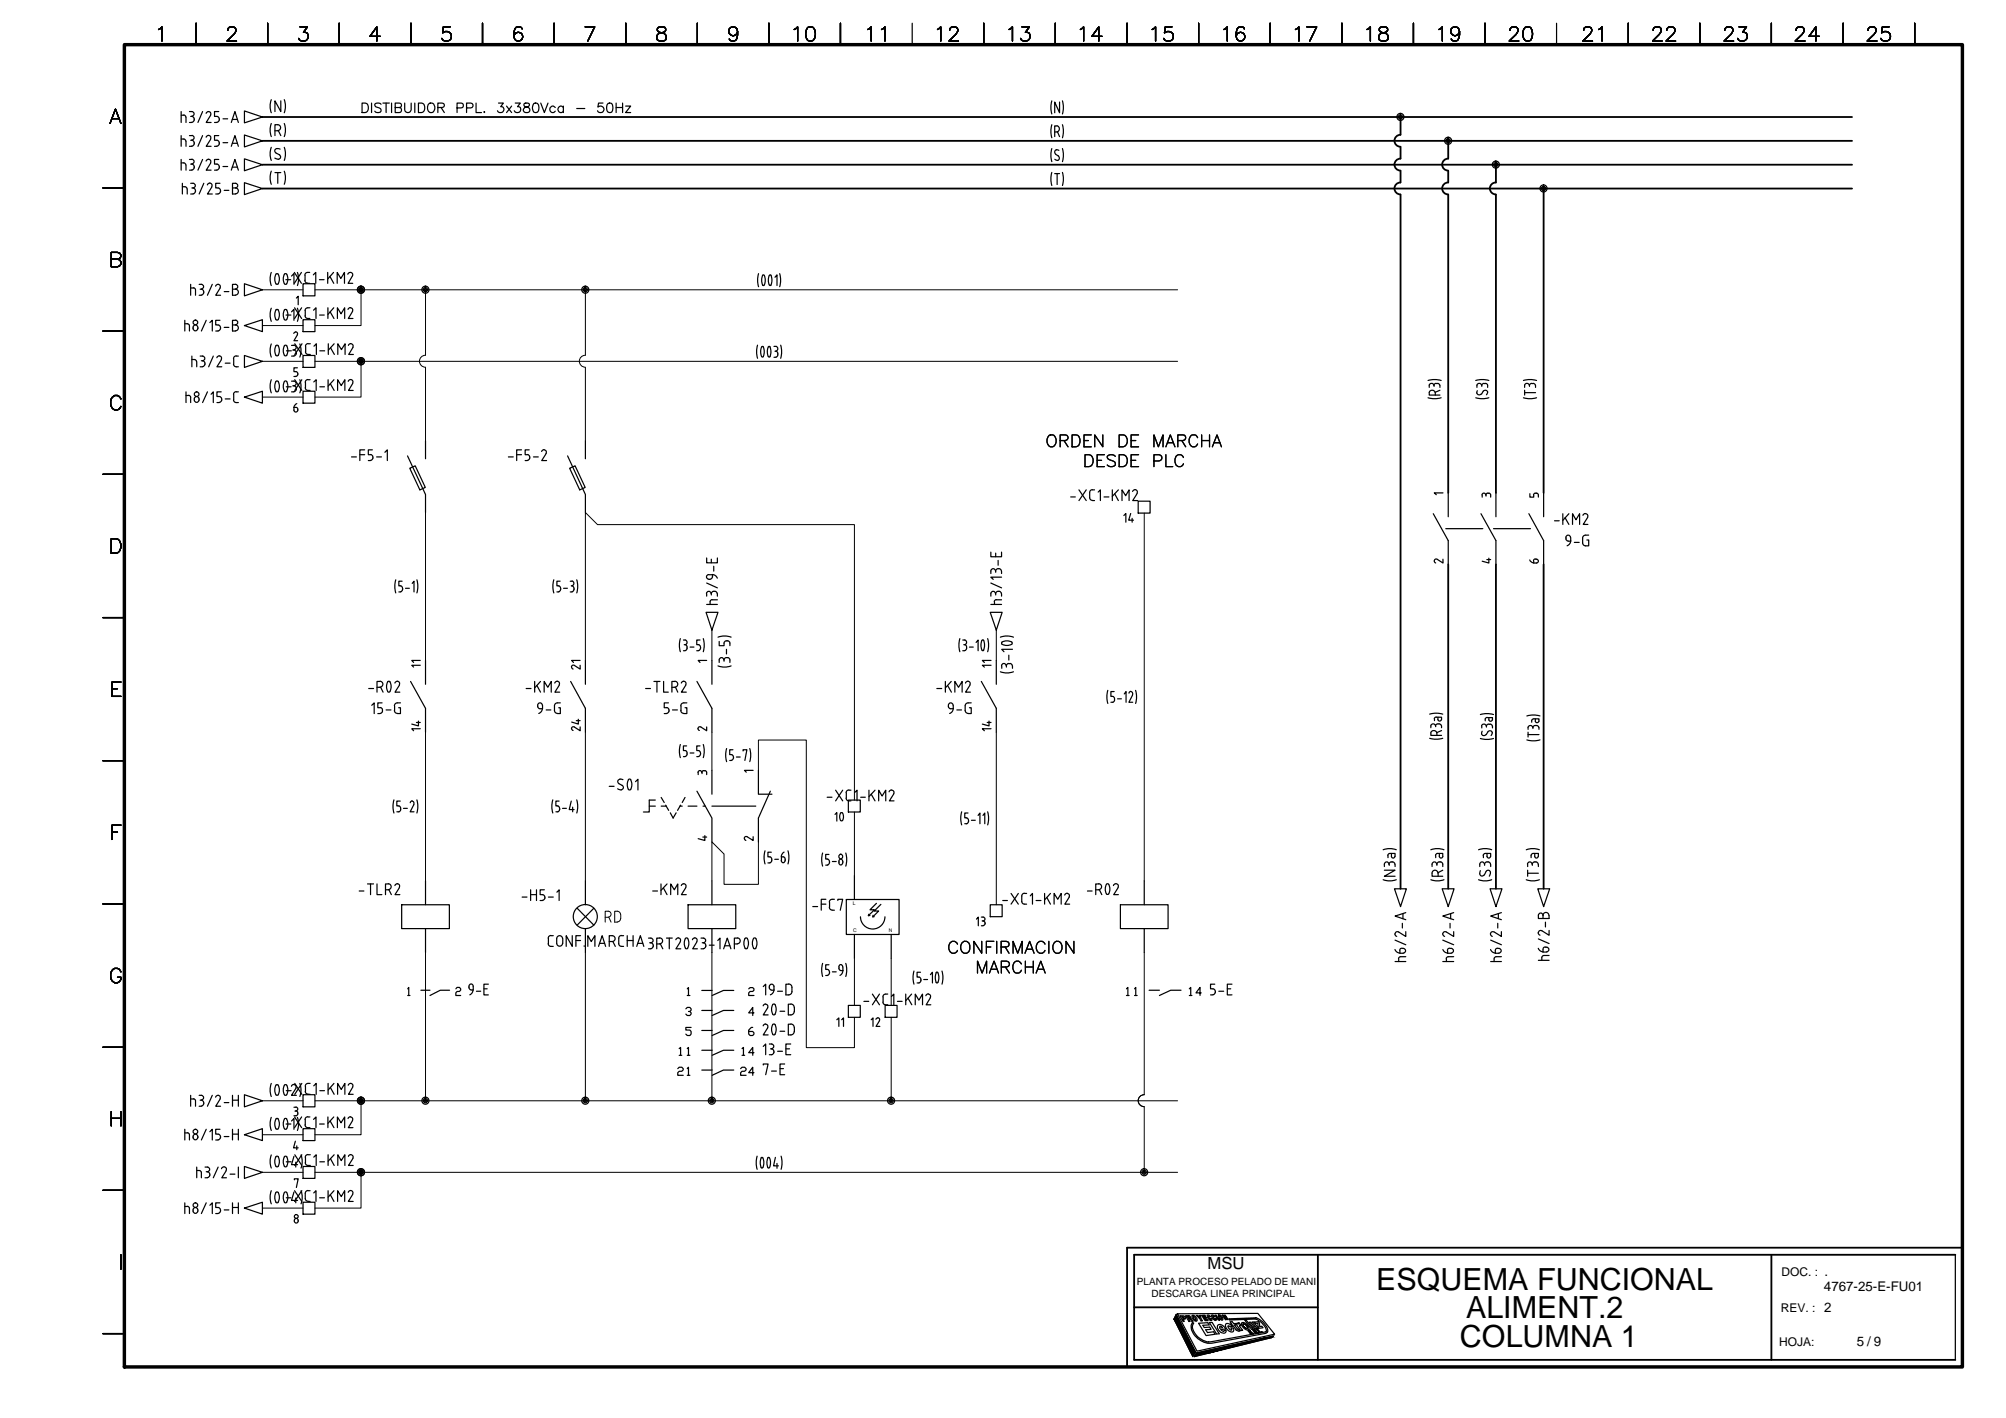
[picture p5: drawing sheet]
<svg xmlns="http://www.w3.org/2000/svg" width="420mm" height="297mm" viewBox="0 0 420 297" stroke-linecap="round" stroke-linejoin="round" font-family="sans-serif">
<defs><g id="words">
<g font-size="6.4">
<text x="288.2" y="270.2">ESQUEMA FUNCIONAL</text>
<text x="307.1" y="276.2">ALIMENT.2</text>
<text x="305.8" y="282.2">COLUMNA 1</text>
</g>
<text font-size="3.5" x="252.9" y="265.8">MSU</text>
<g font-size="2.8">
<text x="382" y="270.3">4767-25-E-FU01</text>
<text x="388.9" y="282">5 / 9</text>
</g>
<g font-size="2.5">
<text x="373.1" y="267.4">DOC. : .</text>
<text x="373" y="274.9">REV. : 2</text>
<text x="372.7" y="281.9">HOJA:</text>
</g>
<g font-size="2.1">
<text x="238.1" y="269.3">PLANTA PROCESO PELADO DE MANI</text>
<text x="241.2" y="271.8">DESCARGA LINEA PRINCIPAL</text>
</g>
<g font-size="1">
<text x="178.7" y="189.6">L</text>
<text x="178.7" y="195.3">C</text>
<text x="186.2" y="195.3">N</text>
</g>
</g></defs>
<g fill="none" stroke="#000" stroke-width=".38">
<path d="M55 29.5h332.9M55 34.5h332.9M55 39.5h332.9M55 24.5h332.9M293.3 35.8v2.4a1.25 1.25 0 0 0-1.2 1.3 1.25 1.25 0 0 0 1.2 1.2M293.3 30.8v2.4a1.25 1.25 0 0 0-1.2 1.3 1.25 1.25 0 0 0 1.2 1.2M293.3 24.5v3.7a1.25 1.25 0 0 0-1.2 1.3 1.25 1.25 0 0 0 1.2 1.2M303.3 35.8v2.4a1.25 1.25 0 0 0-1.2 1.3 1.25 1.25 0 0 0 1.2 1.2M303.3 29.5v3.7a1.25 1.25 0 0 0-1.2 1.3 1.25 1.25 0 0 0 1.2 1.2M313.3 38.2a1.25 1.25 0 0 0-1.2 1.3 1.25 1.25 0 0 0 1.2 1.2M313.3 34.5v3.7M323.3 39.5v63.8"/>
<path d="M293.3 40.8v145.4M303.3 40.8v62.5M313.3 40.8v62.5M303.3 118.2v68M313.3 118.2v68M323.3 118.2v68M237.5 273.9h38.5M276 262.8v22.1M371 262.8v22.1M409.5 262.8h-172v22.1h172M411 261.4h-174.9v24.9"/>
</g>
<g fill="none" stroke="#000" stroke-width=".25">
<path d="M33.2 6.2l.7-.6v3M41.1 4.9v4.5M47.7 6.4a.65 .65 0 0 1 .6-.8h.6a.71 .71 0 0 1 .4 1.2l-1.7 1.8h1.9M56.1 4.9v4.5M62.8 5.6h1.6l-.8 1.2a.95 .95 0 0 1 1 1.1 .95 .95 0 0 1-1.3 .7l-.5-.1-.2-.5M71 4.9v4.5M79.6 7.6h-2.1l1.4-2v3M86.1 4.9v4.5M94.3 5.6h-1.4l-.2 1.3a1.05 1.05 0 0 1 1.6 0 1.05 1.05 0 0 1-.2 1.6 1.05 1.05 0 0 1-1.5-.5M101.1 4.9v4.5M109.4 6.1a.87 .87 0 0 0-.9-.5 .87 .87 0 0 0-.7 .6 2.1 2.1 0 0 0 .2 2.3 .93 .93 0 0 0 1.4-.4 .93 .93 0 0 0-.6-1.3 .93 .93 0 0 0-1.2 .8M116 4.9v4.5"/>
<path d="M122.6 5.6h2l-1.5 3M131.1 4.9v4.5M137.9 5.8a.59 .59 0 0 0-.2 .6 .59 .59 0 0 0 .4 .4 1.19 1.19 0 0 1 1.4 1.2l-.1 .3a1.23 1.23 0 0 1-1.8-.3 .93 .93 0 0 1 .8-1.1l.6-.1a.63 .63 0 0 0 .3-1l-.5-.2zM146.1 4.9v4.5M154.5 6.6a.93 .93 0 0 1-1.3 .8 .93 .93 0 0 1-.3-1.5 .93 .93 0 0 1 1.5 .2 2.77 2.77 0 0 1-.3 2.4 .94 .94 0 0 1-1.3-.3M161.1 4.9v4.5M166.3 6.2l.8-.6v3M169.2 5.8a1.02 1.02 0 0 1 1.4 .4 2.26 2.26 0 0 1-.3 2.3 .98 .98 0 0 1-1.4-.5 2.39 2.39 0 0 1 .3-2.2zM176 4.9v4.5M181.8 6.2l.7-.6v3M184.6 6.2l.7-.6v3M191.1 4.9v4.5"/>
<path d="M196.4 6.2l.6-.6v3M198.9 6.4a.74 .74 0 0 1 .6-.8h.5a.71 .71 0 0 1 .5 1.2l-1.7 1.8h2M206.1 4.9v4.5M211.3 6.2l.8-.6v3M214.1 5.6h1.5l-.8 1.2a.91 .91 0 0 1 1 .8 .91 .91 0 0 1-.9 1 .87 .87 0 0 1-1.1-.6M221 4.9v4.5M226.3 6.2l.7-.6v3M230.8 7.6h-2.1l1.4-2v3M236.1 4.9v4.5M241.3 6.2l.7-.6v3M245.5 5.6h-1.4l-.2 1.3a1.06 1.06 0 0 1 1.6 0 1.06 1.06 0 0 1-.2 1.5 1.06 1.06 0 0 1-1.5-.4M251.1 4.9v4.5"/>
<path d="M256.3 6.2l.8-.6v3M260.6 6.1a.88 .88 0 0 0-1.3-.3 2.77 2.77 0 0 0-.2 2.4 .91 .91 0 0 0 1.4 .1 .91 .91 0 0 0-.3-1.4 .91 .91 0 0 0-1.3 .7M266 4.9v4.5M271.3 6.2l.7-.6v3M273.7 5.6h2.1l-1.5 3M281.1 4.9v4.5M286.3 6.2l.7-.6v3M289.1 5.8a.6 .6 0 0 0 .2 1 1.2 1.2 0 0 1 1.5 1.2l-.2 .3a1.23 1.23 0 0 1-1.8-.3 .93 .93 0 0 1 .8-1.1l.6-.1a.6 .6 0 0 0 .3-1l-.5-.2zM296.1 4.9v4.5M301.4 6.2l.7-.6v3M305.7 6.6a.93 .93 0 0 1-1.2 .9 .93 .93 0 0 1-.5-1.5 .93 .93 0 0 1 1.5 .1 2.59 2.59 0 0 1-.2 2.4 .94 .94 0 0 1-1.3-.3M311 4.9v4.5"/>
<path d="M316.2 6.4a.74 .74 0 0 1 .6-.8h.6a.71 .71 0 0 1 .4 1.2l-1.7 1.8h2M319.4 5.8a.98 .98 0 0 1 1.4 .4 2.39 2.39 0 0 1-.2 2.3 1.02 1.02 0 0 1-1.5-.5 2.26 2.26 0 0 1 .3-2.2zM326 4.9v4.5M331.7 6.4a.65 .65 0 0 1 .5-.8h.6a.71 .71 0 0 1 .5 1.2l-1.8 1.8h2.1M334.8 6.2l.7-.6v3M341.1 4.9v4.5M346.3 6.4a.65 .65 0 0 1 .5-.8h.6a.71 .71 0 0 1 .4 1.2l-1.7 1.8h2M349.1 6.4a.74 .74 0 0 1 .6-.8h.5a.7 .7 0 0 1 .5 1.2l-1.7 1.8h2M356 4.9v4.5M361.2 6.4a.74 .74 0 0 1 .6-.8h.6a.71 .71 0 0 1 .4 1.2l-1.7 1.8h2M364.3 5.6h1.5l-.8 1.2a.95 .95 0 0 1 1 1.1 .95 .95 0 0 1-1.3 .7l-.4-.1-.3-.5M371 4.9v4.5"/>
<path d="M376.2 6.4a.65 .65 0 0 1 .5-.8h.6a.71 .71 0 0 1 .5 1.2l-1.8 1.8h2.1M381.1 7.6h-2.2l1.4-2v3M386.1 4.9v4.5M391.3 6.4a.65 .65 0 0 1 .5-.8h.6a.71 .71 0 0 1 .4 1.2l-1.7 1.8h2M395.7 5.6h-1.4l-.2 1.3a1.06 1.06 0 0 1 1.6 0 1.06 1.06 0 0 1-.2 1.5 1.06 1.06 0 0 1-1.5-.4M401 4.9v4.5M21.6 39.4h4.4M23 25.9l1.2-3 1.1 3M23.5 24.8h1.4M37.9 29.1l.8 .1 .2 .4M37.9 34.1l.8 .1 .2 .4M37.9 23.4v2.3"/>
<path d="M37.9 28.4v2.2M37.9 33.4v2.2M37.9 24.1h.6M38.2 39.1l.8 .1 .2 .4M38.2 38.4v2.2M38.5 24.1h.2l.2 .4M39 24.6v1.1M39 29.6v1M39 34.6v1M39.2 39.6v1M39.7 23.4h.5M39.7 25.7h.5"/>
<path d="M39.7 28.4h.5M39.7 30.6h.5M39.7 33.4h.5M39.7 35.6h.5M39.9 38.4h.5a.49 .49 0 0 1 .5 .5 .49 .49 0 0 1-.5 .5M39.9 24.4h.3M39.9 29.4h.3M39.9 34.4h.3M40.2 23.4a.49 .49 0 0 1 .5 .5 .49 .49 0 0 1-.5 .4M40.2 24.4l.4 .2 .1 .3M40.2 28.4a.49 .49 0 0 1 .5 .5 .49 .49 0 0 1-.5 .4M40.2 29.4l.4 .2 .1 .3"/>
<path d="M40.2 33.4a.49 .49 0 0 1 .5 .4 .49 .49 0 0 1-.5 .5l.4 .3 .1 .3M40.2 39.4h.2M40.4 39.4l.4 .2 .1 .3M40.7 25.1l-.3 .4-.2 .1M40.7 30.1l-.3 .4-.2 .1M40.7 35.1l-.3 .4-.2 .1M40.7 24.9v.2M40.7 29.9v.2M40.7 34.9v.2M41 39.9v.2M42.4 23.4l-.9 2.3M42.4 28.4l-.9 2.2"/>
<path d="M42.4 33.4l-.9 2.2M42.7 38.4l-1 2.2M43.2 23.8a.5 .5 0 0 1 .6-.4 .5 .5 0 0 1 .3 .7M43.2 28.7a.5 .5 0 0 1 .6-.3 .5 .5 0 0 1 .3 .7M43.2 33.7a.5 .5 0 0 1 .6-.3 .5 .5 0 0 1 .3 .7M43.4 38.7a.5 .5 0 0 1 .7-.3 .5 .5 0 0 1 .2 .7M44.1 24.1l-.9 1.6h1M44.1 29.2l-.9 1.4h1M44.1 34.2l-.9 1.4h1M44.4 39.2l-1 1.4h1.1M44.9 25.7h.5M44.9 30.6h.5"/>
<path d="M44.9 35.6h.5M45.4 24.4a.62 .62 0 0 1 .6 .6 .62 .62 0 0 1-.6 .6M45.4 29.4l.4 .2 .1 .3M45.4 34.4a.62 .62 0 0 1 .6 .6 .62 .62 0 0 1-.6 .6M45.7 39.4l.4 .2 .1 .3M45.8 23.4h-.9v1h.5M45.8 28.4h-.9v1h.5M45.8 33.4h-.9v1h.5M45.9 30.1l-.2 .4-.3 .1M45.9 29.9v.2M46.1 38.4h-.9v1h.5M46.2 39.9v.2"/>
<path d="M46.7 24.9h1M46.7 29.9h1M46.7 34.9h1M47 39.9h.9M48.4 25.7l.8-2.3 .7 2.3M48.4 30.6l.8-2.2 .7 2.2M48.4 35.6l.8-2.2 .7 2.2M48.7 25h1M48.7 30h1M48.7 35h1M48.7 39.4h.6M49.3 39.4a.61 .61 0 0 1 .6 .6 .61 .61 0 0 1-.6 .6"/>
<path d="M49.3 39.4a.49 .49 0 0 0 .5-.5 .49 .49 0 0 0-.5-.5h-.6v2.2h.6M51.2 23.2l3.8 1.3-3.8 1.2zM51.2 28.3l3.8 1.2-3.8 1.3zM51.2 33.3l3.8 1.2-3.8 1.3zM51.2 38.3l3.8 1.2-3.8 1.3zM56.8 20.9l-.2 1.3 .2 1.4M56.8 25.9l-.2 1.3 .2 1.4M56.8 30.9l-.2 1.3 .2 1.4M56.8 35.9l-.2 1.3 .2 1.4M57.6 33.1l.7 .3M57.6 27.4h.6M57.6 36.2h1.2"/>
<path d="M57.8 32.1l.8 .3M58 31.1a.49 .49 0 0 0-.4 .4 .49 .49 0 0 0 .2 .5M58 31.1l.7 .1M58.2 27.3a.61 .61 0 0 0 .6-.6 .61 .61 0 0 0-.6-.6h-.6v2.3M58.2 36.2v2.2M58.3 27.4l.5 1M58.5 32.4a.49 .49 0 0 1 .3 .6 .49 .49 0 0 1-.5 .4M58.8 21.1v2.3l-1.2-2.3v2.3M59.5 20.9l.3 1.3-.3 1.4M59.5 25.9l.3 1.3-.3 1.4M59.5 30.9l.3 1.3-.3 1.4M59.5 35.9l.3 1.3-.3 1.4"/>
<path d="M75.8 21.6h.7a1.06 1.06 0 0 1 .7 1 1.06 1.06 0 0 1-.7 1h-.7zM77.8 21.6v2M79.8 21.8a.75 .75 0 0 0-1.3 .3l.2 .3 .7 .2a.52 .52 0 0 1 .2 .9 .91 .91 0 0 1-1.1-.2M80.2 21.6h1.3M80.9 21.6v2M82 21.6v2M82.8 22.5l1.1-.1 .2-.3-.1-.3-.4-.2h-.8v2h.8a.53 .53 0 0 0 .5-.5 .53 .53 0 0 0-.5-.6M84.8 21.6v1.4a.68 .68 0 0 0 .6 .6 .68 .68 0 0 0 .7-.6v-1.4M86.9 21.6v2M87.6 21.6h.7a1.06 1.06 0 0 1 .7 1 1.06 1.06 0 0 1-.7 1h-.7zM89.7 21.8a.77 .77 0 0 1 .9-.2 .77 .77 0 0 1 .5 .8v.4a.76 .76 0 0 1-.8 .8 .76 .76 0 0 1-.8-.8zM91.7 22.5l1.2-.1 .2-.3-.1-.3-.4-.2h-.9v2"/>
<path d="M92.4 22.5l.7 1.1M95.7 22.6l1.2-.1 .1-.3v-.4l-.4-.2h-.9v2M97.7 22.6h.9a.52 .52 0 0 0 .5-.6l-.2-.3-.3-.1h-.9v2M99.7 21.6v2h1.2M101.4 23.4v.2zM104.4 21.6h1l-.5 .8a.64 .64 0 0 1 .7 .7 .64 .64 0 0 1-.9 .5l-.5-.4M106.1 22.2l1.1 1.4M107.2 22.2l-1.1 1.4M107.9 21.6h1.1l-.6 .8a.64 .64 0 0 1 .7 .7 .64 .64 0 0 1-.9 .5l-.3-.1-.2-.3M109.8 21.7a.44 .44 0 0 0 .2 .7 .73 .73 0 0 1 .8 .2 .73 .73 0 0 1 .1 .8 .73 .73 0 0 1-.8 .2 .73 .73 0 0 1-.5-.7 .91 .91 0 0 1 1-.5 .39 .39 0 0 0 .3-.3 .39 .39 0 0 0-.1-.4zM111.8 21.7a.69 .69 0 0 1 1 .3 1.66 1.66 0 0 1-.2 1.5 .64 .64 0 0 1-1-.3 1.5 1.5 0 0 1 .2-1.5zM113.3 21.6l.7 2 .8-2"/>
<path d="M116.3 22.5a.64 .64 0 0 0-.9-.1 .64 .64 0 0 0 0 1 .64 .64 0 0 0 .9-.1M118 22.5a.64 .64 0 0 0-.9-.1 .64 .64 0 0 0 0 1 .64 .64 0 0 0 .9-.1M118 22.2v1.4M120.8 22.7h1.7M126.3 21.6h-.9l-.2 .8a.72 .72 0 0 1 1.1 0 .72 .72 0 0 1-.1 1.1 .72 .72 0 0 1-1-.3M127.4 21.7a.64 .64 0 0 1 .9 .3 1.83 1.83 0 0 1-.2 1.5 .69 .69 0 0 1-1-.3 1.66 1.66 0 0 1 .3-1.5zM129 21.6v2M129 22.5h1.4M130.4 21.6v2M131 22.2h1.1l-1.1 1.4h1.1M220.3 21.1l-.2 1.4 .2 1.4M220.3 26.1l-.2 1.4 .2 1.4"/>
<path d="M220.3 31.1l-.2 1.4 .2 1.4M220.3 36.1l-.2 1.4 .2 1.4M220.9 27.6h.5M220.9 36.4h1M220.9 33.4l.6 .2M221.1 32.3l.6 .4M221.4 26.4a.63 .63 0 0 1 .5 .6 .63 .63 0 0 1-.5 .6M221.4 26.4h-.5v2.2M221.4 36.4v2.3M221.5 27.6l.4 1M221.7 32.7l.2 .3a.47 .47 0 0 1-.4 .6M221.8 31.5a.52 .52 0 0 0-.8 0 .52 .52 0 0 0 .1 .8"/>
<path d="M221.9 21.4v2.2l-1-2.2v2.2M222.5 21.1l.2 1.4-.2 1.4M222.5 26.1l.2 1.4-.2 1.4M222.5 31.1l.2 1.4-.2 1.4M222.5 36.1l.2 1.4-.2 1.4M23.3 54.3l1.7-.2a.68 .68 0 0 0 0-1.1l-1.7-.1v3h1.3a.81 .81 0 0 0 .8-.8 .81 .81 0 0 0-.8-.8M39.9 40.6h.5M39.9 59.6v2.2M40.9 40.1l-.2 .4-.3 .1M41.7 59.6h.5a.49 .49 0 0 1 .4 .4 .49 .49 0 0 1-.4 .5M44.5 59.6l-1.1 2.2M45.2 59.9a.5 .5 0 0 1 .6-.3 .5 .5 0 0 1 .3 .7"/>
<path d="M45.2 40.6h.5M46.2 40.1l-.3 .4-.2 .1M51.2 59.4l3.8 1.3-3.8 1.3zM56.8 57.1l-.2 1.3 .2 1.4M57.8 57.4h.4a1.66 1.66 0 0 1-.2 2.2l-.2-.2M57.8 57.4a2.1 2.1 0 0 0 0 2M59.6 57.4h.4a1.66 1.66 0 0 1-.2 2.2l-.2-.2M59.6 57.4a2.1 2.1 0 0 0 0 2M59.9 58.6h1M61.1 57.8l.5-.5v2.3M61.7 57.1l1.4 2.3M62.3 57.1l.2 1.3-.2 1.4"/>
<path d="M63.1 57.1l-1.4 2.3M63.5 59.4h2.5v2.6h-2.5zM63.9 58.7v.3l.5 .3M63.9 57.7v1.1M64.4 57.1l-.5 .2v.3M64.4 59.4h.5M64.4 57.1h.5M65.6 57.6l.5-.5v2.3M66.9 58.6h1M68.6 57.1v2.3M69.1 57.9l.8 1.5M69.9 57.1l-1.3 1.4"/>
<path d="M70.6 59.4v-2.3l.8 1.2 .8-1.2v2.3M73.4 57.1l-.6 .4M73.4 57.1l.4 .2v.5M73.8 57.8l-.9 1.6h1M158.9 57.3l-.2 1.4 .2 1.4M159.8 57.6h.1a1.75 1.75 0 0 1 0 2.2 2.1 2.1 0 0 1-.1-2.2zM161.1 57.7l.2-.1a1.92 1.92 0 0 1 0 2.2l-.2-.1-.2-.8zM162.3 58.1l.4-.5v2.2M163.3 57.3l.2 1.4-.2 1.4M21.6 69.3h4.4M38.7 67.1v2.2M38.7 67.8h.6"/>
<path d="M39.2 67.8l.4 .2 .1 1.3M39.9 60.3h.6M40.2 75.3l.7 .1 .3 .4M40.2 74.6v2.2M40.4 68.8a.49 .49 0 0 0 .5 .5 .49 .49 0 0 0 .5-.5M40.4 68.6v.2M40.5 60.3l.4 .2 .1 1.3M41.2 75.8v1M41.4 68.6a.49 .49 0 0 0-.5-.5 .49 .49 0 0 0-.5 .5M41.5 68.6v.2M41.7 61.8h.5M41.9 60.6a.55 .55 0 0 1 .7 .5"/>
<path d="M41.9 74.6h.5a.49 .49 0 0 1 .5 .5 .49 .49 0 0 1-.5 .5M42.2 75.6h.2M42.4 75.6l.4 .2 .1 .3M42.6 61.3l-.2 .4-.2 .1M42.7 61.1v.2M42.9 76.3l-.2 .4-.8 .1M42.9 76.1v.2M43.2 67.1l-1 2.2M44 67.6l.5-.5v2.2M44.7 74.6l-1 2.2M45.2 69.3h.5M45.4 74.9a.5 .5 0 0 1 .7-.3 .5 .5 0 0 1 .2 .7"/>
<path d="M45.7 68.1l.4 .2 .1 .3M46.1 67.1h-.9v1h.5M46.1 60.3l-.9 1.5h1M46.2 68.8l-.3 .4-.2 .1M46.2 68.6v.2M46.4 75.4l-1 1.4h1.1M47 61.1h.9M47 68.6h.9M47.2 76.1h1M48.7 60.6h.6a.61 .61 0 0 1 .6 .6 .61 .61 0 0 1-.6 .6M48.7 68.1h.6a.61 .61 0 0 1 .6 .6 .61 .61 0 0 1-.6 .6M48.9 76.3l.3 .5h.7"/>
<path d="M49 75.1v1.2M49.3 60.5a.49 .49 0 0 0 .5-.5 .49 .49 0 0 0-.5-.4h-.6v2.2h.6M49.3 68a.49 .49 0 0 0 .5-.5 .49 .49 0 0 0-.5-.4h-.6v2.2h.6M49.5 74.5l-.5 .3-.1 .3M49.5 74.6h.4M51.2 74.5l3.8 1.2-3.8 1.3zM51.2 68.2l3.8-1.2v2.5zM56.8 72.1l-.2 1.3 .2 1.4M56.8 64.6l-.2 1.3 .2 1.4M56.8 79.5l-.2 1.4 .2 1.4M57.8 72.4l.4-.1a1.66 1.66 0 0 1-.2 2.2l-.2-.1M57.8 64.9l.4-.1a1.66 1.66 0 0 1-.2 2.3l-.2-.2"/>
<path d="M57.8 79.9l.4-.1 .2 .5a2.1 2.1 0 0 1-.1 1.6M57.8 72.4a2.1 2.1 0 0 0 0 2M57.8 64.9a2.1 2.1 0 0 0 0 2M57.8 79.9a2.1 2.1 0 0 0 0 2M59.6 72.4l.4-.1a1.66 1.66 0 0 1-.2 2.2l-.2-.1M59.6 64.9l.4-.1a1.66 1.66 0 0 1-.2 2.3l-.2-.2M59.6 79.9l.4-.1 .2 .5a2.1 2.1 0 0 1-.2 1.6M59.6 72.4a2.1 2.1 0 0 0 0 2M59.6 64.9a2.1 2.1 0 0 0 0 2M59.6 79.9a2.1 2.1 0 0 0 0 2M59.9 66h1M60 73.5h1"/>
<path d="M61.1 65.3l.5-.5v2.3M61.1 74.6h.5M61.1 72.3h.5M61.1 79.8h.5M61.3 73.3h.3M61.5 72.3a.49 .49 0 0 1 .5 .5 .49 .49 0 0 1-.5 .5M61.5 73.3a.62 .62 0 0 1 .6 .8M61.5 79.8a.49 .49 0 0 1 .5 .5 .49 .49 0 0 1-.5 .5 .63 .63 0 0 1 .5 .6 .63 .63 0 0 1-.5 .6M61.6 78.9h.4M61.7 64.5l1.5 2.2M61.7 72l1.6 2.3M61.7 79.5l1.5 2.3"/>
<path d="M61.9 69.5l.4 .2v.4M61.9 69.6l-.4 .2M62 77.9l.4 .4M62 74.1l-.2 .4h-.3M62.1 62.4l.4-.3v1.7M62.3 70.1l-.7 1.3h.7M62.3 77h-.7v.9h.4M62.3 64.6l.2 1.3-.2 1.4M62.4 78.3a.44 .44 0 0 1-.4 .5M62.8 72.1l.2 1.3-.2 1.4M62.8 79.5l.2 1.4-.2 1.4M63.2 64.5l-1.5 2.2"/>
<path d="M63.2 79.5l-1.5 2.3M63.3 72l-1.6 2.3M63.5 67h2.5v2.5h-2.5zM63.5 74.5h2.5v2.5h-2.5zM63.9 66.1l.1 .3 .5 .3M63.9 65.1v1.1M64 73.7l.3 .5 .7 .1M64 72.6v1.1M64.5 64.5l-.5 .3-.1 .2M64.5 66.7h.4M64.5 64.5h.4M64.5 79.5l-.5 .3-.1 .3"/>
<path d="M64.5 79.5h.5M64.6 72l-.5 .2-.1 .3M64.6 72h.4M65.7 65l.5-.5v2.2M65.8 72.5l.5-.5v2.3M66.9 66h1M67 73.5h1M68.7 64.5v2.2M68.7 79.5v2.3M68.8 72v2.3M69.1 65.3l.8 1.4M69.2 72.9l.8 1.4"/>
<path d="M69.9 64.5l-1.2 1.4M69.9 79.5l-1.2 1.4M70 72l-1.2 1.4M70.7 66.7v-2.2l.7 1.2 .8-1.2v2.2M70.8 74.3v-2.3l.7 1.2 .8-1.2v2.3M72.9 79.9a.5 .5 0 0 1 .7-.4 .5 .5 0 0 1 .3 .7M73.4 64.5l.3 .1 .2 .5-.9 1.6h.9M73.4 64.4l-.5 .4M73.5 72l.4 .3v.5M73.5 72l-.5 .4M73.9 72.8l-.9 1.5h1M158.7 72.3l-.2 1.4 .2 1.4"/>
<path d="M159.5 72.7l-.2 .8 .2 1.2M159.5 74.7l.2 .1 .2-.1M159.9 72.7l.2 .8-.2 1.2M159.9 72.7l-.2-.1-.2 .1M160.9 72.7l.2-.1a1.92 1.92 0 0 1 0 2.2l-.2-.1-.2-.8zM162.1 72.6h.4a.5 .5 0 0 1 .4 .4 .5 .5 0 0 1-.4 .5M162.3 73.6a.47 .47 0 0 1 .6 .5M162.9 74.3l-.2 .4-.6 .1M162.9 74.1v.2M163.5 72.3l.2 1.4-.2 1.4M299.1 79.7l1.4-.2 1.3 .2M309.1 79.7l1.4-.2 1.3 .2"/>
<path d="M319.1 79.7l1.4-.2 1.3 .2M21.6 99.4h4.4M25.3 83.6a1.11 1.11 0 0 0-1.2-.8 1.11 1.11 0 0 0-.9 1.2 1.34 1.34 0 0 0 .3 1.4 1.34 1.34 0 0 0 1.4 .3l.4-.6M39 82.1v2.2M39 82.8h.5M39.5 82.8l.4 .2v1.3M40.7 83.8a.49 .49 0 0 0 .5 .5 .49 .49 0 0 0 .5-.5M41.7 83.5a.52 .52 0 0 0-.7-.4 .52 .52 0 0 0-.3 .7M41.7 83.6v.2M43.4 82.1l-1 2.2M44.2 82.6l.5-.5v2.2M46.3 82.1h-.9v1h.8l.2 .4"/>
<path d="M46.4 83.8l-.2 .4-.8 .1M46.5 83.6v.2M47.2 83.6h1M48.9 83.8l.3 .4 .7 .1M49 82.6v1.2M49.5 82l-.5 .3-.1 .3M49.5 82.1h.4M51.2 83.2l3.8-1.2v2.5zM57.8 82l.2 .1 .3-.1M59.6 82l.2 .1 .3-.1M60 81h1M61.1 82.1h.5"/>
<path d="M61.3 80.8h.3M61.6 85.3v.6a.45 .45 0 0 0 .5 .3 .45 .45 0 0 0 .3-.5 .45 .45 0 0 0-.4-.4M61.6 85.3h.4M62.2 84.6l-.5 .3-.1 .5M63.5 82h2.5v2.5h-2.5zM63.9 81.2l.3 .5 .8 .1M64 80.1v1.1M65.7 80l.5-.5v2.3M67 81h1M69.2 80.4l.8 1.4M70.7 81.8v-2.3l.8 1.3 .7-1.3v2.3M73.6 95.7h1"/>
<path d="M73.9 80.3l-.9 1.5h1M75.4 95.3h1M76.4 94.2h-1v2.3M77.6 95.2l.4 .2 .1 .3M78 94.2h-.9v1.1h.5M78.1 95.9l-.3 .5-.7 .1M78.1 95.7v.3M78.9 95.7h1M80.6 94.7l.5-.5v2.3M85.4 95.5l3.7 8.1v3.8M85.8 98.1l1.2-.5 2.1 4.5-1.2 .5zM89.1 92.4v3.7"/>
<path d="M106.5 95.7h1M108.2 95.3h1M109.2 94.2h-1v2.3M110 96.5h.5M110.4 95.2l.5 .2v.3M110.8 94.2h-.8v1.1h.5M110.9 95.9l-.2 .5h-.3M111 95.7v.3M111.7 95.7h1M114 94.2l.4 .3v.5M114 94.2l-.6 .4M114.4 95l-.9 1.5h1"/>
<path d="M118.9 95.5l3.7 8.1v3.8M119.3 98.1l1.2-.5 2.1 4.5-1.2 .5zM122.6 92.4v3.7M219.8 91.2a1.2 1.2 0 0 1 1.4 .5 1.2 1.2 0 0 1-.2 1.5 .9 .9 0 0 1-1.1 .4 .9 .9 0 0 1-.6-1 1.73 1.73 0 0 1 .5-1.4zM222.1 92.3h1a.61 .61 0 0 0 .5-1l-.5-.2h-1v2.5M222.9 92.3l.8 1.3M224.6 91.1h.8a1.37 1.37 0 0 1 .6 2.1l-.6 .4h-.8zM227 92.3h1M227.3 95.3h.8a1.32 1.32 0 0 1 .9 1.2 1.32 1.32 0 0 1-.9 1.2h-.8zM228.6 91.1h-1.6v2.5h1.6M229.8 96.4h.9M231 91.1v2.5l-1.7-2.5v2.5"/>
<path d="M231.3 95.3h-1.5v2.4h1.5M233.6 95.6a1.18 1.18 0 0 0-1.7 0 .62 .62 0 0 0 .5 .7 1.35 1.35 0 0 1 1.2 .7v.4a1.18 1.18 0 0 1-1.7 0M234.4 91.1h.9a1.32 1.32 0 0 1 .8 1.3 1.32 1.32 0 0 1-.8 1.2h-.9zM234.4 95.3h.9a1.32 1.32 0 0 1 .8 1.2 1.32 1.32 0 0 1-.8 1.2h-.9zM236.9 92.3h1M236.9 96.4h1M238.5 91.1h-1.6v2.5h1.6M238.5 95.3h-1.6v2.4h1.6M241.7 93.6v-2.5l.9 2.5 1-2.5v2.5M241.7 96.6h1.1a.66 .66 0 0 0 .6-.7 .66 .66 0 0 0-.6-.6h-1.1v2.4M244.2 93.6l.9-2.5 1 2.5M244.2 95.3v2.4h1.4"/>
<path d="M244.5 92.8h1.2M246.7 92.3l1.4-.1a.65 .65 0 0 0 0-1l-1.4-.1v2.5M247.5 92.3l.8 1.3M247.9 95.8a.91 .91 0 0 0-1.1-.6 .91 .91 0 0 0-.7 1 1.08 1.08 0 0 0 .2 1.2 1.08 1.08 0 0 0 1.2 .2l.4-.4M250.8 91.7a.91 .91 0 0 0-1-.6 .91 .91 0 0 0-.7 .9 1.12 1.12 0 0 0 .2 1.2 1.12 1.12 0 0 0 1.2 .3l.3-.5M251.7 92.3h1.6M251.7 91.1v2.5M253.3 91.1v2.5M253.9 93.6l1-2.5 .9 2.5M254.3 92.8h1.2M299.1 83.3l1.4 .2 1.3-.2M299.4 80.7a.5 .5 0 0 1 .4-.4 .5 .5 0 0 1 .5 .4 .66 .66 0 0 1 .6-.4 .66 .66 0 0 1 .7 .4"/>
<path d="M299.4 82.3v.5h2.2M299.4 80.7v.5M299.4 82.2a.63 .63 0 0 1 .6-.5 .63 .63 0 0 1 .6 .5M300.4 80.7v.2M300.6 82.3v.5M301.6 81.7l-1 .5M301.6 80.7v.5M309.1 83.3l1.4 .2 1.3-.2M309.3 80.7v.5M309.3 80.7a.5 .5 0 0 1 .5-.4 .5 .5 0 0 1 .5 .4M309.3 82.3a.51 .51 0 0 0 .4 .4 .51 .51 0 0 0 .6-.2M309.4 81.8l-.1 .5"/>
<path d="M310.4 80.7v.2M310.8 80.3l-.2 .1-.2 .3M310.9 80.3h.2M311.1 80.3l.4 .2 .1 .2M311.6 82.1l-.3 .6M311.6 82.1a.51 .51 0 0 0-.4-.3 .51 .51 0 0 0-.5 .2l-.4 .6M311.6 80.7v.5M319.1 83.3l1.4 .2 1.3-.2M319.3 82.3h2.3M319.3 80.7v.5M319.3 81.7v1.1M319.3 80.7a.5 .5 0 0 1 .5-.4 .5 .5 0 0 1 .5 .4"/>
<path d="M320.4 80.7v.2M320.8 80.3l-.2 .1-.2 .3M320.9 80.3a.5 .5 0 0 1 .7 .4M321.6 80.7v.5M23.3 112.9h1a1.6 1.6 0 0 1 1.1 1.5 1.6 1.6 0 0 1-1.1 1.5h-1zM148 116.9v1h2.3v-1M149 117.1v.8M149.5 118.6v1M207.5 115.7v.9h2.3v-.9M207.5 119.6v.5M207.5 119.6a.49 .49 0 0 1 .5-.5 .49 .49 0 0 1 .5 .5M208.5 115.9v.7"/>
<path d="M208.5 119.6v.3M209.1 117.4v1M209.2 119.1l.5 .3v.2M209.3 119.1a.55 .55 0 0 0-.8 .5M209.8 119.6v.5M224.3 104.1h.9M226 102.6l1.5 2.3M227.5 102.6l-1.5 2.3M228.8 102.6l-.5 .3-.1 .3 .1 1.3 .5 .3M228.8 104.9h.4M228.8 102.6h.4M230 103.1l.5-.5v2.3"/>
<path d="M231.2 104.1h1.1M233 102.6v2.3M233.5 103.5l.7 1.4M234.2 102.6l-1.2 1.4M235 104.9v-2.3l.8 1.2 .7-1.2v2.3M235.4 108l.4-.4v1.8M236.8 107.6l-.4 1.4h1M237.1 108.6v.8M237.2 103a.5 .5 0 0 1 .7-.4 .5 .5 0 0 1 .2 .7M238.2 103.4l-.9 1.5h1M238.4 105h2.5v2.5h-2.5zM300.2 107.6l3.1 5.6v5"/>
<path d="M300.4 117.5l.3 .4M301 117.2l-.4-.1-.2 .4M302.2 117.1v.8l-1.2-.7M302.2 103.3h-1.8l.4 .3M302.8 110.7h7.8M303.3 103.3v4.9M310.2 107.6l3.1 5.6v5M310.4 103.7a.4 .4 0 0 1 .4-.4 .4 .4 0 0 1 .4 .4 .52 .52 0 0 1 .5-.4 .52 .52 0 0 1 .5 .4M310.4 103.7v.4M311.2 103.7v.2M311.4 117.2h.8M311.8 116.9v1l-1.4-.3"/>
<path d="M312.2 103.7v.4M312.8 110.7h7.8M313.3 103.3v4.9M320.2 107.6l3.1 5.6v5M320.4 117.3l.3 .4 .5 .2M320.4 103.4v.7h.8v-.4M321.2 103.7a.54 .54 0 0 1 .5-.4 .54 .54 0 0 1 .5 .4M321.6 117.1l-.3 .1-.1 .3M321.6 117.1a.42 .42 0 0 1 .6 .3 .42 .42 0 0 1-.4 .5h-.6v-.3M322.2 103.7v.4M323.3 103.3v4.9M325.6 109.1h1"/>
<path d="M327.3 107.6v2.3M327.8 108.5l.8 1.4M328 112.8l.2 .5h.3M328 112.6v.3M328.5 113.4h.5M328.6 107.6l-1.3 1.4M328.9 112.6a.49 .49 0 0 0-.4-.5 .49 .49 0 0 0-.5 .5M329 112.6a1.42 1.42 0 0 1-.8 1.7M329.4 109.9v-2.3l.7 1.3 .7-1.3v2.3M329.7 113.6h1.1M332.1 107.6l-.6 .4M332.1 107.6l.4 .3v.5"/>
<path d="M332.1 112.1a.61 .61 0 0 0-.6 .6v1a.61 .61 0 0 0 .6 .6M332.1 112.1h.7M332.4 113.1h.4v1.2h-.7M332.5 108.4l-.9 1.5h1M21.6 129.4h4.4M82.9 121.5l-.2 1.3 .2 1.4M83.5 124h.4M83.9 122.7l.2 .1 .2 .4M84.2 121.8h-.7v.9h.4M84.3 123.5l-.1 .2-.3 .3M84.3 123.2v.3M84.9 123.2h.8"/>
<path d="M86.3 122.2l.4-.4v2.2M87.3 121.5l.2 1.3-.2 1.4M88 139.4h-1.8l.4 .3M88 138.3h-1.8l.4 .5M89.1 138.3v5M116 121.5l-.2 1.3 .2 1.4M116.6 124h.4M117 122.7l.2 .1 .2 .4M117.3 121.8h-.7v.9h.4M117.4 123.5l-.1 .2-.3 .3M117.4 123.2v.3M118 123.2h.8"/>
<path d="M119.4 124h.4M119.4 121.8h.4M119.6 122.7a.45 .45 0 0 1 .6 .5M119.7 139.8l.3 .4M119.8 121.7a.5 .5 0 0 1 .4 .5 .5 .5 0 0 1-.4 .5M120.2 123.5l-.1 .2-.3 .3M120.2 123.2v.3M120.8 121.5l.2 1.3-.2 1.4M121.5 139.4v.8l-1.3-.9-.4 .2-.1 .2M121.5 138.3h-1.8l.4 .5M122.6 138.3v5M142.5 133.8l-.2 1.3 .2 1.4"/>
<path d="M143.1 134.1h.4a.5 .5 0 0 1 .4 .5 .5 .5 0 0 1-.4 .4M143.1 136.3h.4M143.3 135h.2M143.5 135l.2 .1 .2 .4M143.9 135.8v.2l-.4 .3M143.9 135.6v.2M144.5 135.6h.8M145.9 136.3h.4M146.6 134.1h-.7v.9l.6 .1 .2 .4M146.7 135.8l-.1 .2-.3 .3M146.7 135.6v.2M147.3 133.8l.2 1.3-.2 1.4"/>
<path d="M147.9 128.3h2.5l-1.3 3.7zM148 124.4a.49 .49 0 0 1 .5-.5 .49 .49 0 0 1 .4 .5M148 138.3h-1.8l.4 .5M148 124.4v.5M148 126.6h2.3M148 122.1l2.3 1M148.5 120.4a.49 .49 0 0 0-.5 .4 .49 .49 0 0 0 .5 .5M148.5 120.4h.7M148.5 121.4h.2M148.7 126.1v.5M149.1 138.3v5M149.2 125.6l-.4 .2-.1 .2"/>
<path d="M149.2 120.4a1.12 1.12 0 0 1 1 .7M149.2 125.6h1.1M149.2 120.8l-.2 .5h-.3M149.2 120.4v.5M149.7 123.9l.4 .2 .1 .3M149.7 123.9a.6 .6 0 0 0-.6 .1 .6 .6 0 0 0-.1 .6M150.3 124.4v.5M150.4 139.5l1.4 .2 1.3-.2M150.4 133.5l1.4-.3 1.3 .3M151.6 138.2a.49 .49 0 0 0-.5-.4 .49 .49 0 0 0-.5 .4v.6M152.1 137.8a.57 .57 0 0 0-.4 .7M152.1 134.2l-.4 .3v.8h-1.1v-.9"/>
<path d="M152.2 137.8h.2M152.2 136v1M152.2 134.2h.2M152.4 137.8l.4 .2 .1 .8M152.4 134.2l.4 .3 .1 .8M201 133.8l-.2 1.3 .2 1.4M201.6 134.1h.4a.5 .5 0 0 1 .5 .5 .5 .5 0 0 1-.5 .4M201.6 136.3h.5M201.9 135h.2M202 135l.3 .1 .2 .4M202.5 135.8l-.1 .2-.4 .3M202.5 135.6v.2"/>
<path d="M203 135.6h.8M204.4 134.6l.5-.5v2.2M205.7 136.2l.2 .1 .1-.1M206 134.2l.2 .7-.2 1.2M206 134.2l-.2-.1-.3 .4v.9l.2 .7M206.9 133.8l.2 1.3-.2 1.4M207.4 128.3h2.5l-1.2 3.7zM207.5 126.6h2.3M207.5 122.1l2.3 1M207.6 139.4h-1.8l.4 .3M207.6 138.3h-1.8l.4 .5M208.3 126.1v.5"/>
<path d="M208.5 124.4a.49 .49 0 0 0-.5-.5 .49 .49 0 0 0-.5 .5v.5M208.7 138.3v5M208.7 125.6l-.4 .2v.2M208.7 125.6h1.1M209.2 123.9l.5 .2v.3M209.3 123.9a.59 .59 0 0 0-.8 .7M209.5 133.5l1.4-.3 1.4 .3M209.8 120.9h-2.3l.5 .5M209.8 124.4v.5M209.8 139.5a.49 .49 0 0 1 .5-.5 .49 .49 0 0 1 .4 .5M209.8 139.5v.5M209.9 135l-.1-.4a1.66 1.66 0 0 1 2.2 .1l-.1 .3"/>
<path d="M209.9 135a2.1 2.1 0 0 0 2 0M210.8 139.5v.2M211.3 139h-.3l-.2 .5M211.3 139h.3M211.3 137.2v1.1M211.5 139h.3l.2 .5M212.1 136h-2.3l.5 .5M212.1 139.5v.5M21.6 159.3h4.4M23.5 144.3h1.1M25.3 142.9h-1.8v3h1.8M77.2 144.2h1"/>
<path d="M77.9 147.7l.5-.5v2.3M79 144h.6M79.1 149.5h.5M79.6 142.7a.61 .61 0 0 1 .6 .6 .61 .61 0 0 1-.6 .6M79.6 142.7h-.6v2.3M79.6 148.2a.63 .63 0 0 1 .5 .6 .63 .63 0 0 1-.5 .6M79.7 144l.5 1M80 147.2h-.9v1.1h.5M80.9 148.7h1M81.2 142.8l.4-.1 .2 .5a2.1 2.1 0 0 1-.1 1.6M81.2 144.9l.2 .1 .3-.1M81.2 142.8a2.1 2.1 0 0 0 0 2"/>
<path d="M82.6 148.8a.61 .61 0 0 0 .6 .6M82.7 143.1a.5 .5 0 0 1 .7-.4 .5 .5 0 0 1 .2 .8M83.2 147.2a.61 .61 0 0 0-.6 .6v1M83.2 147.2h.7M83.5 148.3h.4v1.2h-.7M83.7 143.5l-1 1.5h1M86 142.7l3.1 5.7v5M87.2 151.3h.8M87.6 151v1.1l-1.4-.4M88 152.7h-1.8l.4 .4M110.2 144.2h1M112 142.7v2.3"/>
<path d="M112.5 143.6l.7 1.4M112.6 147.7a.55 .55 0 0 0 .5 .8h.5M113.2 142.7l-1.2 1.4M113.6 148.4a1.12 1.12 0 0 1-.8 1.1M113.6 147.7a.49 .49 0 0 0-.5-.5 .49 .49 0 0 0-.5 .5M113.6 147.7v.7M114 145v-2.3l.7 1.3 .8-1.3v2.3M114.4 148.7h1M116.1 148.8a.61 .61 0 0 0 .6 .6M116.2 143.1a.5 .5 0 0 1 .7-.4 .5 .5 0 0 1 .2 .8M117 148.3h.4v1.2h-.6M117.2 143.5l-1 1.5h1"/>
<path d="M117.4 147.2h-.7a.61 .61 0 0 0-.6 .6v1M119.5 142.7l3.1 5.7v5M119.7 152.6l.3 .4M120.3 152.3h-.4l-.2 .3M120.7 151h.8M121.1 150.7v1l-1.4-.4M121.5 152.3v.8l-1.2-.8M135.2 144.2h1M137 142.7h1.2M137.6 142.7v2.3M139 142.7v2.3h1M139.1 149.5h.5"/>
<path d="M139.6 148.2l.3 .1 .2 .4M140 147.2h-.9v1.1h.5M140.1 148.9l-.1 .3-.4 .2M140.1 148.7v.3M140.7 144h.7M140.9 148.7h1M141.3 142.7a.61 .61 0 0 1 .7 .6 .61 .61 0 0 1-.7 .6M141.4 142.7h-.7v2.3M141.5 144l.5 1M142.5 156l-.2 1.3 .2 1.4M142.6 148.8a.61 .61 0 0 0 .6 .6M142.6 147.9v.9"/>
<path d="M142.7 143.1a.5 .5 0 0 1 .7-.4 .5 .5 0 0 1 .2 .8M143.1 158.5h.4M143.5 148.3h.4v1.2h-.7M143.7 143.5l-1 1.5h1M143.8 156.3h-.7v.9a.64 .64 0 0 1 .8 .5 .64 .64 0 0 1-.4 .8M143.9 147.2h-.7a.61 .61 0 0 0-.6 .6M144.5 157.7h.8M145.9 158.5h.4M146 142.7l3.1 5.7v5M146.6 156.3h-.7v.9a.64 .64 0 0 1 .8 .5 .64 .64 0 0 1-.4 .8M146.8 152.3a.4 .4 0 0 0-.6 .2 .4 .4 0 0 0 .3 .5M147.3 156l.2 1.3-.2 1.4"/>
<path d="M148 152.3v.8l-1.2-.8M152.2 156.8l-.2 1.4 .2 1.4M152.8 159.3h.4M153.5 157.1h-.7v1h.6l.2 .5M153.6 158.8l-.1 .2-.3 .3M153.6 158.6v.2M154.2 158.6h.8M155.6 157.3v-.2h.8l-.4 2.2M157 156.8l.2 1.4-.2 1.4M196.2 144.2h1M198 142.7v2.3M198.5 143.6l.8 1.4"/>
<path d="M198.6 147.7a.55 .55 0 0 0 .5 .8h.6M199.2 142.7l-1.2 1.4M199.6 147.7a.49 .49 0 0 0-.5-.5 .49 .49 0 0 0-.5 .5M199.7 147.7a1.42 1.42 0 0 1-.8 1.8M200 145v-2.3l.8 1.3 .7-1.3v2.3M200.4 148.7h1M202.2 148.8a.61 .61 0 0 0 .6 .6M202.2 143.1a.5 .5 0 0 1 .7-.4 .5 .5 0 0 1 .2 .8M202.8 147.2a.61 .61 0 0 0-.6 .6v1M202.8 147.2h.6M203 148.3h.4v1.2h-.6M203.2 143.5l-1 1.5h1.1"/>
<path d="M205.5 142.7l3.2 5.7v5M206.8 151.3h.8M207.2 151v1.1l-1.4-.4M207.6 152.7h-1.8l.4 .4M209.5 140.7l1.4 .3 1.4-.3M232 144.6l-.2 1.4 .2 1.4M232.7 147.1h.4M233 145.9h.2l.2 .5M233.4 144.9h-.7v1h.4M233.4 146.6v.3l-.4 .2M233.4 146.4v.2M234.1 146.4h.8"/>
<path d="M235.5 145.4l.4-.5v2.2M236.8 144.9l.3 .1 .1 .4-.8 1.7h.9M236.9 144.8l-.4 .4M237.9 144.6l.2 1.4-.2 1.4M299.4 154.7l1.4 .2 1.4-.2M299.4 149.6l1.4-.2 1.4 .2M300.5 150.6v.4M300.7 152.1v.1M300.9 150.2l-.5 .4M300.9 150.2h1v.5M300.9 153.5a.63 .63 0 0 0-.6-.5 .63 .63 0 0 0-.6 .5v.6h2.2M301 153.5v.6"/>
<path d="M301.2 151.6l-.3 .1-.2 .3a.5 .5 0 0 0-.5-.4 .5 .5 0 0 0-.5 .4v.4M301.2 150.2v.5a.36 .36 0 0 0 .3 .3 .36 .36 0 0 0 .4-.3M301.2 151.6h.2M301.4 151.6l.4 .2 .1 .2M301.9 153l-.9 .5M301.9 152.1v.3M310.1 154.7l1.3 .2 1.4-.2M310.1 149.7l1.3-.2 1.4 .2M310.3 152.1a.5 .5 0 0 1 .5-.4 .5 .5 0 0 1 .5 .4M310.4 152.1v.4M310.4 153.2a.53 .53 0 0 0 .1 .8 .53 .53 0 0 0 .7-.1M311.3 152.1v.2"/>
<path d="M311.5 150.3l-.4 .2v.5M311.5 150.3h1.1v.5M311.6 153.3l-.3 .6M311.6 153.3a.53 .53 0 0 1 .9 0 .53 .53 0 0 1-.2 .8M311.8 151.7h-.2l-.3 .4M311.8 151.7h.3M311.8 150.3v.5M311.8 150.8a.36 .36 0 0 0 .4 .3 .36 .36 0 0 0 .4-.3M312.1 151.7l.4 .2 .1 .2M312.6 152.1v.4M319.8 155l1.4 .2 1.3-.2M319.8 150l1.4-.2 1.3 .2"/>
<path d="M320.1 153.9h2.2M320.1 153.4v1M321 152.4a.5 .5 0 0 0-.5-.4 .5 .5 0 0 0-.4 .4v.4M321.3 150.6l-.4 .2-.1 .5M321.3 150.6h1v.5M321.6 150.6v.5a.36 .36 0 0 0 .3 .3 .36 .36 0 0 0 .4-.3M322.3 152.4a.63 .63 0 0 0-.7-.4 .63 .63 0 0 0-.5 .6M322.3 152.4v.4M23.5 174.3h1.1M25.3 172.8h-1.8v3.1M82.5 167.6l-.2 1.3 .2 1.4M83.8 167.8h-.7v1l.6 .1 .2 .4"/>
<path d="M83.9 169.6l-.2 .4-.6 .1M83.9 169.3v.3M84.5 169.3h.8M86.3 167.8l.3 .1 .1 .5-.8 1.7h.8M86.3 167.8l-.4 .4M87.3 167.6l.2 1.3-.2 1.4M115.8 167.6l-.2 1.3 .2 1.4M116.4 170.1h.4M116.8 168.8l.2 .1 .2 .4M117.1 167.8h-.7v1h.4M117.2 169.6l-.1 .2-.3 .3M117.2 169.3v.3"/>
<path d="M117.8 169.3h.8M119.6 167.8l-.4 1.8h1M119.9 169.1v1M120.8 167.6l.2 1.3-.2 1.4M127.6 164.7h1M129.4 165.2l.7 .3M130.3 164.5a.49 .49 0 0 1 .3 .6 .49 .49 0 0 1-.5 .3M130.5 163.3a.59 .59 0 0 0-.9 0 .59 .59 0 0 0 .1 .9l.7 .3M131.6 163.4a2.1 2.1 0 0 0 0 2M132.1 163.4a1.7 1.7 0 0 1-.2 2.1l-.3-.1M132.1 163.3l-.2-.1-.3 .1M133.1 163.7l.5-.5v2.3"/>
<path d="M136 168.9h1.3M137.3 167.6h-1.3v2.5h-1.2M138.5 167l.6 1.1M138.5 168.9h1M139.4 168.7l.7 1.1M140.4 170.3l.6 1.1 .6-1.1M142.4 168.9h.5M142.6 168.7l-.7 1.1M143.5 167l-.6 1.1M144.1 168.9h1.9M146 165.7l3.1 5.7v5M146.2 161.8a.4 .4 0 0 1 .4-.4 .4 .4 0 0 1 .4 .4 .52 .52 0 0 1 .5-.4 .52 .52 0 0 1 .5 .4"/>
<path d="M146.2 161.8v.5M147 161.8v.3M147.2 175.3h.8M147.2 168.9h.5M147.6 175v1.1l-1.4-.4M148 161.8v.5M149.1 161.4v5M149.1 168.9h9.2M155.9 175.7l.3 .3M156.5 175.3h-.4l-.2 .3M157.7 175.3v.8l-1.2-.8M157.7 161.4h-1.8l.4 .4"/>
<path d="M158.8 161.4v5h2.9M160.2 178.2l-.2 1.4 .2 1.4M161.2 179.5l.2 .1 .2 .4M161.3 165.7l-2.5 5.7v5M161.6 178.5h-.8v1h.5M164.2 178.5a1.12 1.12 0 0 0-.6 1M164.4 180a.41 .41 0 0 0-.4-.5h-.3v.8M165 178.2l.2 1.4-.2 1.4M172.3 178.7l-.2 1.4 .2 1.3M173.2 167h1.1M173.6 179h-.7v1h.6l.2 .4M174.9 170.6l.4-.4v1.8"/>
<path d="M175 165.5l1.5 2.3M176.1 170.3a1.67 1.67 0 0 0 0 1.6M176.1 171.9h.4M176.5 170.3h-.4M176.5 170.3a1.67 1.67 0 0 1 0 1.6M176.5 165.5l-1.5 2.3M177.1 178.7l.2 1.4-.2 1.3M177.2 167.2l.3 .5 .3 .1M177.3 166.1v1.1M177.7 167.6h2.5v2.5h-2.5zM177.8 165.5l-.3 .1-.3 .5M177.8 167.8h.4"/>
<path d="M177.8 165.5h.4M179 166l.5-.5v2.3M180.3 167h.9M182 165.5v2.3M182.5 166.4l.8 1.4M183.3 165.5l-1.3 1.4M184 167.8v-2.3l.8 1.3 .7-1.3v2.3M186.7 165.5l-.5 .4M186.8 165.5l.4 .3v.5M187.2 166.3l-.9 1.5h1M201.4 170.1l-.2 1.3 .2 1.4M202.7 170.3h-.6v1l.5 .1 .2 .4"/>
<path d="M202.9 171.8a.63 .63 0 0 1-.8 .8M203.5 171.8h.8M204.9 170.8l.3-.5v2.3M205.9 170.8l.4-.5v2.3M206.9 170.1l.2 1.3-.2 1.4M289.7 178l1.4-.2 1.4 .2M290.7 179.2l.2-.4h1.3v.6M290.7 179.2v.5M291.4 178.8v.6a.36 .36 0 0 0 .4 .3 .36 .36 0 0 0 .4-.3M299.7 178l1.4-.2 1.3 .2M300.7 179.2v.5M301.1 178.8l-.4 .2v.2"/>
<path d="M301.1 178.8h1.1v.6a.36 .36 0 0 1-.4 .3 .36 .36 0 0 1-.3-.3v-.6M309.7 178l1.4-.2 1.3 .2M310.7 179.2v.5M311.1 178.8l-.4 .2v.2M311.1 178.8h1.1v.6M311.5 178.8v.6a.36 .36 0 0 0 .3 .3 .36 .36 0 0 0 .4-.3M319.7 178l1.3-.2 1.4 .2M321.5 178.8v.6a.38 .38 0 0 0 .3 .3 .38 .38 0 0 0 .4-.3v-.6h-1.1l-.4 .2v.7M21.6 189.4h4.4M75.2 186.6h1M77 185.2h1.2M77.6 185.2v2.2"/>
<path d="M79 185.2v2.2h1M80.7 186.4h.6M81.3 185.1a.61 .61 0 0 1 .6 .6 .61 .61 0 0 1-.6 .7M81.3 185.2h-.6v2.2M81.5 186.4l.5 1M82.7 185.5a.5 .5 0 0 1 .7-.3 .5 .5 0 0 1 .2 .7M83.7 185.9l-1 1.5h1M84.1 189.5h10v5h-10zM89.1 184.5v5M89.1 194.5v5M109.4 187.9h1M111.1 186.4v2.2"/>
<path d="M111.1 187.4h1.3M112.4 186.4v2.2M113.1 188.6h.5M114 186.4h-.9v1l.8 .1 .2 .4M114.1 188.1l-.1 .3-.4 .2M114.1 187.9v.2M114.8 197.7l.3 .5h.8M114.9 196.6v1.1M114.9 187.9h1M115.4 196h-.3l-.3 .5M115.4 196h.5M116.6 186.9l.5-.5v2.2"/>
<path d="M117.8 196.6a.61 .61 0 0 0-.6-.6 .61 .61 0 0 0-.6 .6v1a.61 .61 0 0 0 .6 .6 .61 .61 0 0 0 .6-.6M117.9 196.6v1M119.9 196v2.2l-1.3-2.2v2.2M120.6 197h1M120.9 190.2l3.5 3.6M121.6 196h-1v2.2M122.4 198.1v.1M122.6 184.5v5M122.6 194.5v5M123.1 198.2v-2.2l.7 1.2 .8-1.2v2.2M124.4 190.2l-3.5 3.6M125.4 198.2l.7-2.2 .7 2.2"/>
<path d="M125.6 197.6h1M127.6 197.2h.6a.61 .61 0 0 0 .6-.6 .61 .61 0 0 0-.6-.6h-.6v2.2M128.4 197.2l.5 1M129.6 197.7l.3 .5h.7M129.6 196.6v1.1M130.2 196h-.3l-.3 .5M130.2 196h.4M131.4 197h1.2M131.4 196v2.2M132.6 196v2.2M133.4 198.2l.7-2.2 .7 2.2M133.6 197.6h1"/>
<path d="M135.8 196.5h.5M135.8 198.8h.5M136.1 197.5h.2M136.3 196.5a.49 .49 0 0 1 .5 .5 .49 .49 0 0 1-.5 .5l.3 .1 .2 .4M136.7 186.6h1M136.8 198.2l-.1 .3-.4 .2M136.8 198v.2M138.2 196.5a.61 .61 0 0 1 .6 .6 .61 .61 0 0 1-.6 .6h-.6M138.2 196.5h-.6v2.3M138.3 197.7l.5 1.1M138.4 185.2v2.2M139 186l.7 1.4"/>
<path d="M139.6 196.5h1.2M139.7 185.2l-1.3 1.3M140.2 196.5v2.3M140.5 187.4v-2.2l.7 1.2 .8-1.2v2.2M141.6 196.9a.5 .5 0 0 1 .6-.4 .5 .5 0 0 1 .3 .7M142.5 197.3l-.9 1.5h1M142.7 185.5a.5 .5 0 0 1 .7-.3 .5 .5 0 0 1 .2 .7M143.5 196.6l.4-.1 .3 .5a2.1 2.1 0 0 1-.2 1.6M143.5 198.6l.3 .2 .3-.2M143.6 196.6a2.1 2.1 0 0 0 0 2M143.7 185.9l-1 1.5h1M144.1 189.5h10v5h-10z"/>
<path d="M145 196.9a.5 .5 0 0 1 .7-.4 .5 .5 0 0 1 .2 .7M146 197.3l-.9 1.5h1M146.8 196.5h.5M146.8 198.8h.5M147.1 197.5h.2M147.3 196.5a.49 .49 0 0 1 .5 .5 .49 .49 0 0 1-.5 .5 .63 .63 0 0 1 .5 .6 .63 .63 0 0 1-.5 .6M148.6 198h1M149.1 184.5v5M149.1 194.5v5M150.3 197l.5-.5v2.3M151.6 198.8l.7-2.3 .8 2.3M151.8 198.1h1"/>
<path d="M153.8 197.7h.6M154.4 196.5a.61 .61 0 0 1 .6 .6 .61 .61 0 0 1-.6 .6M154.4 196.5h-.6v2.3M156 198.6l.3 .2 .2-.2M156.5 196.6a2.1 2.1 0 0 1 0 2M156.5 196.6l-.2-.1a1.55 1.55 0 0 0-.2 2.1M157.8 198.6l.3 .2 .2-.2M158.3 196.6a2.1 2.1 0 0 1 0 2M158.3 196.6l-.2-.1a1.55 1.55 0 0 0-.3 2.1M160.8 180.8h.5M161.6 180a.55 .55 0 0 1-.4 .7M162.3 180h.7"/>
<path d="M163.6 180.2l.1 .3 .3 .2 .4-.2v-.3M164.5 180v.3M170.2 189.9h1.1M172 189.4h1M172.9 181.2h.4M173 188.4h-1v2.3M173.7 190.1l.3 .4 .3 .1M173.7 180.7v.2l-.4 .3M173.8 180.5v.2M173.8 189v1.1M174.3 188.4l-.3 .1-.3 .5M174.3 190.7h.5"/>
<path d="M174.3 188.4h.5M174.3 180.5h.8M175.5 188.6v-.2h1l-.5 2.3M175.7 180.7l.1 .2 .3 .3 .3-.3 .1-.2M175.7 180.5v.2M176.5 180.4l-.2-.4h-.2h-.2l-.2 .4M176.5 180.5v.2M177.3 188.4h11v7.3h-11zM179 183.4v5M179 195.7v5M180.2 192a2.56 2.56 0 0 0 2.6 2.6 2.56 2.56 0 0 0 2.5-2.6M182 191.5l-.1 .3h.3"/>
<path d="M182.9 191.7l-.1 .4 .3-.1M183.6 189.2l-1.4 1.4h.9l-1.2 1.2M184.5 189.4l-1.4 1.4h.9l-1.2 1.3M186.7 195.7v5M200.5 197.8a.94 .94 0 0 0-1-.6 .94 .94 0 0 0-.8 .9 1.15 1.15 0 0 0 1.2 1.6l.6-.6M201.5 197.5l.4-.3a1.29 1.29 0 0 1 1.3 .9 1.29 1.29 0 0 1-.5 1.5l-.2 .1a1.29 1.29 0 0 1-1.2-.8 1.29 1.29 0 0 1 .2-1.4zM204.5 192.5l.4-.4v1.8M205.5 192.1h.4M205.5 193.9h.4M205.6 197.2v2.5l-1.6-2.5v2.5M205.7 192.9h.2M205.9 192.1a.4 .4 0 0 1 .4 .4 .4 .4 0 0 1-.4 .4l.4 .4"/>
<path d="M206.3 193.5l-.4 .4M206.3 193.3v.2M206.6 198.4h.9M207.4 189.5h2.5v2.5h-2.5zM208.2 197.2h-1.6v2.5M208.8 197.2v2.5M209.7 198.4l1.4-.2a.59 .59 0 0 0 0-.9l-1.4-.1v2.5M210 188.6h1M210.5 198.4l.8 1.3M211.8 187.2l1.5 2.2M212.2 199.7v-2.5l1 2.5 .9-2.5v2.5M213.3 187.2l-1.5 2.2"/>
<path d="M214 188.8l.3 .5 .7 .1M214 187.7v1.1M214.6 187.1l-.3 .1-.3 .5M214.6 187.2h.4M214.7 199.7l1-2.5 .9 2.5M215.1 198.8h1.2M215.8 187.7l.5-.5v2.2M217 188.6h1M218.8 187.2v2.2M218.9 197.8a.94 .94 0 0 0-1.1-.6 .94 .94 0 0 0-.7 .9 1.16 1.16 0 0 0 1.2 1.6l.6-.6M219.3 188l.7 1.4M219.7 197.2v2.5"/>
<path d="M220 187.2l-1.2 1.3M220.8 197.5a.92 .92 0 0 1 1-.3 .92 .92 0 0 1 .6 .9 1.15 1.15 0 0 1-1.2 1.6 1.45 1.45 0 0 1-.4-2.2zM220.8 189.4v-2.2l.7 1.2 .8-1.2v2.2M223.5 187.2l.4 .2v.5M223.5 187.1l-.5 .4M224 187.9l-1 1.5h1M224.9 197.2v2.5l-1.6-2.5v2.5M227.8 186.6h.9M229.5 186.4h.6M230.1 185.1a.61 .61 0 0 1 .6 .6 .61 .61 0 0 1-.6 .7M230.1 185.2h-.6v2.2M230.3 186.4l.5 1"/>
<path d="M231.7 185.3l.4-.1a1.66 1.66 0 0 1-.1 2.2l-.3-.2M231.7 185.3a2.1 2.1 0 0 0 0 1.9M233.7 185.1l-.5 .4M233.8 185.1l.4 .3v.5M234.2 185.9l-.9 1.5h.9M234.7 189.5h10v5h-10zM239.7 184.5v5M239.7 194.5v5M289.7 184.3l1.4 .2 1.4-.2M290 182.3h2.2l-2.2 1.3h2.2M290 181.1v.4M291 181.1v.2"/>
<path d="M291.4 180.6l-.4 .2-.1 .2a.49 .49 0 0 0-.5-.4 .49 .49 0 0 0-.4 .4M291.4 180.6h.3M291.7 180.6l.4 .2 .1 .2M292.1 186.2h2.5l-1.3 3.7zM292.2 195.6l.3 .6M292.2 198.9a1.12 1.12 0 0 0 1 .7M292.2 196.9l2.2 1M292.2 181.1v.4M292.9 195.2h-.5l-.2 .4M293.2 199.2v.5h.7M293.7 198.6a.44 .44 0 0 0-.5 .5M293.7 198.7a.5 .5 0 0 1 .7 .3 .5 .5 0 0 1-.5 .6"/>
<path d="M293.7 193.4v1M293.8 191.4v1M294.4 195.2v1l-1.4-1M294.4 191.2l-2.2 .7 2.2 .8M299.7 184.3l1.4 .2 1.3-.2M299.9 181a.49 .49 0 0 1 .5-.4 .49 .49 0 0 1 .5 .4M299.9 181.1v.4M301 181a.63 .63 0 0 1 .6-.5 .63 .63 0 0 1 .6 .5M301 181.1v.2M301.2 183.6v-.7a.61 .61 0 0 0-.7-.6 .61 .61 0 0 0-.6 .6v.7h2.3M302.1 186.2h2.5l-1.3 3.7zM302.2 196.9l2.3 1"/>
<path d="M302.2 182.3l-1 .5M302.2 181.1v.4M302.2 198.9a1.12 1.12 0 0 0 1 .7M302.9 195.2a.5 .5 0 0 0-.7 .3 .5 .5 0 0 0 .4 .7M303.2 199.2v.5h.8M303.7 198.6a.44 .44 0 0 0-.5 .5M303.7 198.7a.51 .51 0 0 1 .7 .3 .51 .51 0 0 1-.5 .6M303.7 193.4v1M303.8 191.4v1M304.5 195.2v1l-1.5-1M304.5 191.2l-2.3 .7 2.3 .8M309.7 184.3l1.4 .2 1.3-.2"/>
<path d="M309.9 181a.49 .49 0 0 1 .5-.4 .49 .49 0 0 1 .5 .4 .65 .65 0 0 1 .6-.5 .65 .65 0 0 1 .7 .5M309.9 181.1v.4M310.1 182.4a.62 .62 0 0 0-.2 .8 .62 .62 0 0 0 .8 .2l.2-.2M311 181.1v.2M311.2 182.6l-.3 .7M311.3 182.6a.51 .51 0 0 1 .7-.2 .51 .51 0 0 1 .1 .7l-.2 .4M312.1 186.2h2.5l-1.3 3.7zM312.2 198.9a1.12 1.12 0 0 0 1 .7M312.2 181.1v.4M312.2 196.9l2.3 1M312.9 195.2a.5 .5 0 0 0-.7 .3 .5 .5 0 0 0 .4 .7M313.2 199.2v.5h.8"/>
<path d="M313.7 198.6a.44 .44 0 0 0-.5 .5M313.7 198.7h.3M313.7 193.4v1M313.8 191.4v1M313.9 198.7a.49 .49 0 0 1 .5 .5 .49 .49 0 0 1-.5 .4M314.5 195.2v1l-1.5-1M314.5 191.2l-2.3 .7 2.3 .8M319.7 184.3l1.3 .2 1.4-.2M319.9 181a.49 .49 0 0 1 .5-.4 .49 .49 0 0 1 .5 .4M320 182.9h2.2M320 181.1v.4M320 182.3v1.3"/>
<path d="M320.9 181.1v.2M321.7 180.6h.2l.3 .4M321.7 180.6a.57 .57 0 0 0-.8 .4M322.1 186.2h2.5l-1.3 3.7zM322.2 195.4l.4 .5M322.2 198.6a1.12 1.12 0 0 0 1 .8M322.2 181.1v.4M322.2 196.7l2.3 1M322.3 191.5a.49 .49 0 0 1 .5-.2 .49 .49 0 0 1 .4 .4 .61 .61 0 0 1 .6-.6 .61 .61 0 0 1 .6 .6l.1 .7h-2.3zM323.2 198.9v.5h.7M323.2 191.8v.6M323.7 193.2v1"/>
<path d="M323.9 198.4a.49 .49 0 0 1 .5 .5 .49 .49 0 0 1-.5 .5M323.9 198.4a.51 .51 0 0 0-.7 .5M324.5 194.9v1l-1.7-1-.5 .2-.1 .3M21.6 219.4h4.4M25.3 203.6a1.11 1.11 0 0 0-1.2-.7 1.11 1.11 0 0 0-.9 1.1 1.3 1.3 0 0 0 .3 1.4 1.3 1.3 0 0 0 1.4 .3l.4-.6v-.4h-.7M85.4 207.1l.2-.3v1.7M85.4 208.5h.5M88.2 207.4h1.9M94.2 207.4h-2l-2.1 1.1M95.5 207.1l.2-.3h.5l.3 .3v.3l-.3 .3h-.5l-.2 .3v.5h1M98.7 207.3a.59 .59 0 0 1-.5-.6 .59 .59 0 0 1 .7-.5l.2 .4v.7M98.7 207.4h.4"/>
<path d="M99.1 207.3a1.12 1.12 0 0 1-.7 1.1M99.8 207.6h.9M101.4 207.1h.6M102.3 206.2h-.9v2.2h.9M142.3 219.7l.3-.3v1.7M143.7 211.3l.2-.3h.6l.3 .3v.3l-.3 .3h-.3M143.9 207.1l.3-.2v1.6M143.9 219.7l.3-.3v1.7M143.9 208.5h.6M144.5 211.9l.3 .3v.2l-.3 .3h-.6l-.2-.3M144.8 215.2h-1.1v.6h.8l.3 .3v.5l-.3 .3h-.6l-.2-.3M147 207.5h2.2"/>
<path d="M147 211.7h2.2M147 215.9h2.2M153.7 207.5h-2.2l-2.3 1M153.7 211.7h-2.2l-2.3 1M153.7 215.9h-2.2l-2.3 1M155.4 219.7l.3-.3v1.7M156.8 207.1l.3-.2h.6l.2 .2v.3l-.2 .3h-.6l-.3 .3v.5h1.1M157.7 215.2h-.3l-.6 .6v.8l.3 .3h.6l.2-.3v-.2l-.2-.3h-.9M157.9 212.2h-1.1l.9-1.2v1.7M159.9 206.7l.5-.5v2.2M159.9 219.2l.5-.5v2.2M160.3 210.4l.5 .2v.5"/>
<path d="M160.3 214.5l.5 .3v.5M160.4 210.3l-.6 .4M160.4 214.5l-.6 .4M160.8 211.1l-.9 1.5h1M160.8 215.3l-.9 1.5h1M161.1 206.9a.51 .51 0 0 1 .4-.7 .51 .51 0 0 1 .6 .5v.6M161.1 206.9l.3 .4 .7 .1M161.1 218.7h.5a.49 .49 0 0 1 .5 .5 .49 .49 0 0 1-.5 .5M161.4 219.7a.53 .53 0 0 1 .7 .5M161.8 212.5l.3 .1 .2-.1M161.8 216.7l.3 .1 .2-.1M161.9 212.4a1.7 1.7 0 0 1 .2-2.1l.2 .1 .2 .4a2.1 2.1 0 0 1-.2 1.6"/>
<path d="M161.9 216.6a1.7 1.7 0 0 1 .2-2.1l.2 .1 .2 .4a2.1 2.1 0 0 1-.2 1.6M162.1 207.3a1.12 1.12 0 0 1-.7 1.1M162.9 207.6h1M163.4 211.8h1M163.4 216h1M164.6 219.7h.8M165.2 206.1a.7 .7 0 0 1 .7 .7v.9a.7 .7 0 0 1-.7 .7M165.2 206.2h-.6v2.2h.6M165.6 218.7h-1v2.2h1M165.6 210.3a.7 .7 0 0 1 .7 .7M165.6 214.5a.7 .7 0 0 1 .7 .7M165.7 210.4h-.6v2.2h.6"/>
<path d="M165.7 214.5h-.6v2.3h.6M166.3 211.9a.7 .7 0 0 1-.7 .7M166.3 216.1a.7 .7 0 0 1-.7 .7M166.4 211v.9M166.4 215.2v.9M172.3 201.8l-.2 1.4 .2 1.4M173.6 202.1h-.7v1h.6l.2 .5M173.7 203.8l-.2 .4-.6 .1M173.8 203.6v.2M174.3 203.6h.8M175.3 213.6l.4-.4v1.8M175.7 202.8l.1 .2 .3 .3"/>
<path d="M175.7 202.6v.2M176.1 203.3h.4M176.3 213.6l.4-.4v1.8M176.5 202.5l-.2-.4h-.2h-.2l-.2 .4M176.5 202.6a1.58 1.58 0 0 1-.6 1.7M177.1 201.8l.2 1.4-.2 1.4M177.7 210.6h2.5v2.5h-2.5zM180.9 209.8h1.1M182.5 213.6l.4-.4v1.8M182.7 208.2l1.5 2.3M183.8 213.2l.4 .2v.4M183.9 213.2l-.4 .3"/>
<path d="M184.2 213.8l-.7 1.2h.8M184.2 208.2l-1.5 2.3M185.4 210.6h2.5v2.5h-2.5zM185.9 208.2l-.7 .1a1.88 1.88 0 0 0 0 2.1l.7 .1M186.7 208.7l.5-.5v2.3M188 209.8h.9M189.7 208.2v2.3M190.2 209.1l.8 1.4M190.9 208.2l-1.2 1.4M191.4 203.4l-.2 1.4 .2 1.4M191.7 210.5v-2.3l.8 1.3 .7-1.3v2.3M192.8 203.7h-.7v1h.6l.2 .5"/>
<path d="M192.9 205.4l-.2 .4-.6 .1M192.9 205.2v.2M193.5 205.2h.8M194.4 208.2l.5 .3-.1 .5M194.4 208.2l-.5 .4M194.9 209l-.9 1.5h1M194.9 204.2l.4-.5v2.2M196.1 205.8l.2 .1 .1-.1M196.1 203.8l-.2 .8 .2 1.2M196.4 203.8l-.1-.2-.2 .2M196.5 203.8l.1 .8-.1 1.2M197.3 203.4l.2 1.4-.2 1.4"/>
<path d="M204.7 203.8v-2.5l1 2.5 .9-2.5v2.5M207.2 203.8l1-2.5 .9 2.5M207.6 203h1.2M209.7 202.6h1.1a.61 .61 0 0 0 .5-1l-.5-.3h-1.1v2.5M210.6 202.6l.8 1.2M213.9 201.9a.92 .92 0 0 0-1-.6 .92 .92 0 0 0-.8 1 1.08 1.08 0 0 0 .3 1.2 1.08 1.08 0 0 0 1.1 .3l.4-.6M214.8 201.3v2.5M214.8 202.6h1.6M216.4 201.3v2.5M217 203.8l1-2.5 .9 2.5M217.4 203h1.2M235.9 207.1l.3-.3v1.7"/>
<path d="M235.9 208.5h.6M237.6 207.1l.3-.3v1.7M237.6 208.5h.6M240.7 207.4h2.1M247.4 207.4h-2.2l-2.4 1.1M249.1 207.1l.3-.3v1.7M249.1 208.5h.6M251.6 208h-1.1l.8-1.2v1.7M253.5 208.4h.6M254 207.1l.5 .3v.2M254.4 206.2h-.9v.9h.6M254.5 207.9l-.2 .4-.3 .1"/>
<path d="M254.6 207.6v.3M255.3 207.6h1M257.1 207.1h.7M258 206.2h-.9v2.2h.9M292.2 201.4h2.2M293 200.9v.5M294.4 200.4l-1.3 .1-.2 .4M302.2 201.4h2.3M303 200.9v.5M303.4 200.4l-.4 .2-.1 .3M303.4 200.4h1.1M312.2 201.4h2.3"/>
<path d="M314.5 200.4l-1.3 .1-.3 .4v.5M322.2 201.2h2.3M324.5 200.2h-1.3l-.3 .4v.6M23.3 232.9v2.9M23.3 234.3h2M25.3 232.9v2.9M38.7 236.6v2.2M38.7 237.3h.6M39.2 237.3l.4 .2 .1 1.3M39.9 230.2h.8l.3 .4M39.9 229.4v2.3M40.4 238.3a.49 .49 0 0 0 .5 .5 .49 .49 0 0 0 .5-.5"/>
<path d="M40.4 238.1v.2M41 230.6v1.1M41.4 238.1a.49 .49 0 0 0-.5-.5 .49 .49 0 0 0-.5 .5M41.5 238.1v.2M41.7 229.4h.5a.49 .49 0 0 1 .4 .5 .49 .49 0 0 1-.4 .5M41.7 231.7h.5M41.9 230.5a.55 .55 0 0 1 .7 .4M42.6 231.2l-.2 .4-.2 .1M42.7 231v.2M43.2 236.6l-1 2.2M44 237.1l.5-.5v2.2M44.5 229.4l-1.1 2.3"/>
<path d="M45.2 229.8a.5 .5 0 0 1 .6-.3 .5 .5 0 0 1 .3 .7M45.2 238.8h.5M45.7 237.6h.2l.3 .5M46.1 236.6h-.9v1h.5M46.1 230.2l-.9 1.5h1M46.2 238.3l-.3 .4-.2 .1M46.2 238.1v.2M47 231h.9M47 238.1h.9M48.7 230.5h1.2M48.7 229.4v2.3M48.7 236.6v2.2"/>
<path d="M48.7 237.6h1.2M49.9 229.4v2.3M49.9 236.6v2.2M51.2 229.3l3.8 1.3-3.8 1.3zM51.2 237.7l3.8-1.3v2.5zM56.8 227l-.2 1.3 .2 1.4M56.8 234.1l-.2 1.3 .2 1.4M57.8 227.3l.4-.1a1.66 1.66 0 0 1-.2 2.2l-.2-.1M57.8 227.3a2.1 2.1 0 0 0 0 2M57.8 234.4a2.1 2.1 0 0 0 0 2M58.3 234.4a1.7 1.7 0 0 1-.3 2.2l-.2-.2M58.3 234.4l-.3-.1-.2 .1"/>
<path d="M59.6 227.3l.4-.1a1.66 1.66 0 0 1-.2 2.2l-.2-.1M59.6 227.3a2.1 2.1 0 0 0 0 2M59.6 234.4a2.1 2.1 0 0 0 0 2M59.9 235.5h1M60 228.5h1M60 234.4a1.7 1.7 0 0 1-.2 2.2l-.2-.2M60.1 234.4l-.3-.1-.2 .1M61.1 234.8l.5-.5v2.3M61.5 227.2l.5 .3v.4M61.6 227.2l-.6 .3M61.6 231.9h.4M61.6 233.7h.4"/>
<path d="M61.7 234l1.5 2.2M61.7 226.9l1.5 2.3M61.8 232.7h.2M61.9 239.1l-.4 1.4h1M62 231.9a.4 .4 0 0 1 .4 .4 .4 .4 0 0 1-.4 .4 .52 .52 0 0 1 .4 .5 .52 .52 0 0 1-.4 .5M62 228l-.9 1.4h1M62.3 234.1l.2 1.3-.2 1.4M62.8 227l.2 1.3-.2 1.4M63.2 234l-1.5 2.2M63.2 226.9l-1.5 2.3M63.5 229.3h2.5v2.6h-2.5zM63.5 236.4h2.5v2.5h-2.5z"/>
<path d="M63.9 235.6l.3 .5 .3 .1M63.9 228.6l.3 .5 .3 .1M63.9 234.5v1.2M64 227.5v1.1M64.5 233.9l-.3 .1-.3 .5M64.5 236.2h.4M64.5 234h.4M64.5 229.2h.5M65 226.9l-.8 .1-.3 .5M65.7 234.5l.5-.5v2.2M65.7 227.5l.5-.6v2.3M66.9 235.5h1"/>
<path d="M67 228.5h1M68.7 234v2.2M68.7 226.9v2.3M69.1 234.8l.8 1.4M69.2 227.8l.8 1.4M69.9 234l-1.2 1.3M69.9 226.9l-1.2 1.4M70.7 236.2v-2.2l.7 1.2 .8-1.2v2.2M70.7 229.2v-2.3l.8 1.3 .7-1.3v2.3M72.9 234.3a.51 .51 0 0 1 .7-.3 .51 .51 0 0 1 .2 .7l-.8 1.5h.9M72.9 227.3a.5 .5 0 0 1 .7-.3 .5 .5 0 0 1 .3 .7M73.9 227.7l-.9 1.5h1"/>
<path d="M142 223.9l.3-.3h.5l.3 .3v.2l-.3 .3h-.5l-.3 .3v.6h1.1M142.3 221.1h.5M143.9 223.9l.3-.3v1.7M143.9 221.1h.6M143.9 225.3h.6M147 220h2.2M147 224.2h2.2M153.7 220h-2.2l-2.3 1.1M153.7 224.2h-2.2l-2.3 1.1M155.1 223.9l.3-.3h.6l.3 .3v.2l-.3 .3h-.6l-.3 .3v.6h1.2M155.4 221.1h.6M157.9 220.5h-1.1l.9-1.1v1.7"/>
<path d="M157.9 224.7h-1.1l.9-1.1v1.7M159.9 223.1v-.2h1l-.5 2.2M161.6 224.4h1M162.1 220.5l-.3 .4h-.7M162.1 220.2v.3M162.9 220.2h1M163.4 223.9h.7M164.4 222.9h-1v2.2h1M21.6 249.3h4.4M38.7 252v2.2M38.7 252.7h.6M39.2 252.7h.3l.2 .4"/>
<path d="M39.7 253.2v1M41.2 245.2l.8 .1 .2 .3M41.2 244.5v2.2M41.4 253.4a.52 .52 0 0 0-.6-.4 .52 .52 0 0 0-.4 .7 .49 .49 0 0 0 .5 .5 .49 .49 0 0 0 .5-.5M41.5 253.4v.3M42.2 245.7v1M42.9 244.5h.5M42.9 246.7h.5M43.2 245.4h.2M43.2 252l-1 2.2M43.4 244.5a.49 .49 0 0 1 .5 .5 .49 .49 0 0 1-.5 .4 .63 .63 0 0 1 .5 .7 .63 .63 0 0 1-.5 .6M44 252.5l.5-.5v2.2"/>
<path d="M45.2 254.2h.5M45.7 252.9l.2 .1 .3 .4M45.7 244.5l-1 2.2M46.1 252h-.9v.9h.5M46.2 253.7l-.3 .4-.2 .1M46.2 253.4v.3M46.4 244.8a.52 .52 0 0 1 .7-.4 .52 .52 0 0 1 .3 .8M47 253.4h.9M47.4 245.2l-.9 1.5h.9M48.2 246h1M48.7 252v2.2M48.7 252.9h1.2"/>
<path d="M49.9 244.5v2.2M49.9 252v2.2M51.2 244.3l3.8 1.3-3.8 1.2zM51.2 253.1l3.8-1.3v2.5zM56.8 241.9l-.2 1.4 .2 1.4M56.8 249.4l-.2 1.4 .2 1.4M57.8 242.3l.4-.1a1.66 1.66 0 0 1-.2 2.2l-.2-.1M57.8 249.8l.4-.1 .2 .5a2.1 2.1 0 0 1-.1 1.6M57.8 251.8l.2 .2 .3-.2M57.8 242.3a2.1 2.1 0 0 0 0 2M57.8 249.8a2.1 2.1 0 0 0 0 2M59.6 242.3l.4-.1a1.66 1.66 0 0 1-.2 2.2l-.2-.1"/>
<path d="M59.6 249.8l.4-.1 .2 .5a2.1 2.1 0 0 1-.2 1.6M59.6 251.8l.2 .2 .3-.2M59.6 242.3a2.1 2.1 0 0 0 0 2M59.6 249.8a2.1 2.1 0 0 0 0 2M60 243.4h1M60 250.9h.9M61.6 242.2l-.5 1.8h1.2M61.6 249.7l-.5 1.8h1.2M61.7 247.1v-.2h.8l-.4 1.9M61.7 255.8a.43 .43 0 0 1 .4-.6 .43 .43 0 0 1 .4 .6M61.7 255.8a.4 .4 0 0 0 .4 .4 .4 .4 0 0 0 .4-.4M61.7 249.4l1.5 2.3"/>
<path d="M61.7 241.9l1.5 2.2M61.9 243.5v1M61.9 251v1M62.2 240v.8M63.1 241.9l.2 1.4-.2 1.4M63.1 249.4l.2 1.4-.2 1.4M63.2 241.9l-1.5 2.2M63.2 249.4l-1.5 2.3M63.5 244.3h2.5v2.5h-2.5zM63.5 251.8h2.5v2.5h-2.5zM63.9 243.6l.3 .5h.8M64 242.4v1.2"/>
<path d="M64.5 241.9h-.3l-.3 .5M64.5 241.9h.5M65 249.4l-.8 .1-.3 .5 .1 1.3 .2 .3 .8 .1M65.7 242.4l.5-.5v2.2M65.7 249.9l.5-.5v2.3M66.9 250.9h1.1M67 243.4h1M68.7 241.9v2.2M68.7 249.4v2.3M69.2 250.3l.7 1.4M69.2 242.7l.8 1.4M69.9 249.4l-1.2 1.4"/>
<path d="M70 241.9l-1.3 1.3M70.7 251.7v-2.3l.8 1.3 .7-1.3v2.3M70.8 244.1v-2.2l.7 1.2 .7-1.2v2.2M72.9 249.8a.5 .5 0 0 1 .7-.4 .5 .5 0 0 1 .3 .7M73.5 241.9l.4 .2v.5M73.5 241.9l-.5 .3M73.9 250.2l-.9 1.5h1M73.9 242.7l-.9 1.4h1M158.6 242.2l-.2 1.4 .2 1.3M159.4 244.6l.2 .1 .2-.1M159.4 242.6l-.2 .8 .2 1.2M159.8 242.6l-.2-.2-.2 .2"/>
<path d="M159.8 242.6l.2 .8-.2 1.2M160.9 242.5l.1-.1a1.75 1.75 0 0 1 0 2.3 2.1 2.1 0 0 1-.1-2.2zM162.4 242.4l-.4 1.8h1M162.7 243.7v1M163.6 242.2l.2 1.4-.2 1.3M21.6 279.4h4.4M25.3 262.8v3.1M246.4 275.3l4 8-.6 .8-3.9-7.8zM246.6 275.2l16.9-.1 3.5 4.4-16.3 3.5zM247.1 275.6h.7a.38 .38 0 0 1 .4 .3 .38 .38 0 0 1-.1 .4h-.3l.2 .5h-.2zM247.5 275.8h.3l.2 .3h-.3zM247.9 276.1h.1"/>
<path d="M249 276.8h.2l-.3-.5 .4 .1 .3 .4h.3l-.5-.6-.2-.5-.9-.1 .7 1.2M249 276.1l.1-.1-.1-.2h-.4l.2 .3h.2M249.7 275.5a.92 .92 0 0 1 .9 1.2 .96 .96 0 0 1-.9-1.2zM249.9 275.8a.78 .78 0 0 1 .6 .8l-.5-.4zM250.6 275.5h.2l.5 .4-.1-.4h.3v.6l.4 .6h-.3zM251.1 277.2l1.9-.1 .3 .4-1.4 .1 .3 .5 1.2-.1 .3 .5-1.2 .1 .4 .5 1.3-.1 .3 .5-1.9 .3zM251.7 275.5h.6l.2 .2h-.4l.1 .3h.4l.1 .1-.3 .1 .1 .2h.5v.2h-.6zM253.3 277h.6l1.5 2.4h-.6zM253.5 275.7v.1M253.5 275.8a.3 .3 0 0 0-.4-.4 .3 .3 0 0 0-.2 .4l.4 .6a.28 .28 0 0 0 .3 .3 .28 .28 0 0 0 .2-.3v-.2h-.2v.2l-.2-.1-.3-.6 .4 .1M254.5 275.5h.2l.7 1h-.2zM254.7 276.2h-.2l.1 .2a.55 .55 0 0 1-.6-.7l.4 .1a.36 .36 0 0 0-.5-.3 .36 .36 0 0 0 0 .6l.4 .4a.25 .25 0 0 0 .4 .1 .25 .25 0 0 0 0-.4"/>
<path d="M255 277.7a1.16 1.16 0 0 1 1.7 .7l-1 .1 .3 .3a.25 .25 0 0 0 .2 .1 .25 .25 0 0 0 .2-.2l.4-.1a.62 .62 0 0 1-.4 .7 .62 .62 0 0 1-.7-.2 1.5 1.5 0 0 1-.7-1.4zM255.2 275.5a.74 .74 0 0 1 .7 .3 .74 .74 0 0 1 .1 .8l-.6-.4zM255.4 275.6h.1a.64 .64 0 0 1 .4 .8l-.4-.3zM255.5 277.9l.2-.1 .3 .3-.5 .1zM256 275.5h.2l.6 .5-.4-.5h.2l.6 .9h-.1l-.6-.5 .4 .5-.2 .1zM256.8 277.3a1.12 1.12 0 0 1 1.3 .6h-.4l-.3-.2a.31 .31 0 0 0-.2 .4 .31 .31 0 0 0 .2 .2l.6 .3-.1-.4h.4a.53 .53 0 0 1 0 .8 .53 .53 0 0 1-.8-.2 1.3 1.3 0 0 1-.7-1.5zM258.8 278.5l.7 .3M259.3 277.4l-.1-.2h-.4l1.1 1.5h.4l-.7-.9v-.1l.3-.1M259.3 277.3h.1M259.3 277.3l.2-.2 .4 .5M259.4 278.5l-.8-.9 .2-.1-.2-.3-.2 .1-.3-.4h-.4l.3 .7h.2l.7 1M259.4 278.5l.3 .3h-.3"/>
<path d="M259.9 277.6h.1M260.2 277.1a1.19 1.19 0 0 1 1.3 1.5 1.2 1.2 0 0 1-1.3-1.5zM260.3 277.4l.2-.1 .2 .1 .5 .4a.3 .3 0 0 1 0 .5 .3 .3 0 0 1-.5-.1l-.3-.4zM260.7 276.6h.3l1.4 1.8-.3 .1zM261.4 278.6h.4l.1 .2h-.3l.4 .1 .4 .4-.1 .2-.4-.1-.2-.2h.4l-.4-.1zM261.6 277h.4l.9 1v-.1l-.6-1h.3l1 1.4h-.3l-.1-.2-.1 .2h-.4zM261.7 278.6h.1M262.4 279.3l.2 .1zM262.7 278.5l.2 .2M262.7 278.6h-.2l.3 .2M262.8 276.9h.8l.2 .3v.7l.5-.1 .2 .3-.7 .2-.3-.4v-.7h-.5zM262.8 278.7v.1"/>
<path d="M262.9 276.3h.2M262.9 278.9l.1 .1M262.9 276l.3 .1M262.9 276.1l-5.5 .2 .1 .2 5.4-.2M263 278.7v.1M263 278.7l-.4-.3-.2 .2 .5 .8 .2-.1-.2-.3M263 278.8l.1 .1M263.1 276.4a3.6 3.6 0 0 1 2.1 2.4v.2M263.2 278.9l.3 .4h-.3l-.2-.3M263.2 278.4l.2-.1 .5 .7 .3 .1-.4 .1zM263.2 276.1a3.6 3.6 0 0 1 2.3 2.9l-.1 .1M263.4 279.1l.2 .1z"/>
<path d="M264.2 279l.2 .1zM265.1 279l-11.3 2.1a3.7 3.7 0 0 1-4-3.4l.2-.5-.3-.2a2.77 2.77 0 0 0 1 3.2 3.8 3.8 0 0 0 3.3 1.1l11.1-2 .3-.2M265.1 278.9v.1M409.5 262.8v22.1M250.7 283.4l16-3.5-.4 .3-16.1 4zM253.1 281.1h.1"/>
<circle cx="293.3" cy="24.5" r=".74"/>
<circle cx="293.3" cy="24.5" r=".44"/>
<circle cx="293.3" cy="24.5" r=".23"/>
<circle cx="303.3" cy="29.5" r=".74"/>
<circle cx="303.3" cy="29.5" r=".44"/>
<circle cx="303.3" cy="29.5" r=".23"/>
<circle cx="313.3" cy="34.5" r=".74"/>
<circle cx="313.3" cy="34.5" r=".44"/>
<circle cx="313.3" cy="34.5" r=".23"/>
<circle cx="323.3" cy="39.5" r=".74"/>
<circle cx="323.3" cy="39.5" r=".44"/>
<circle cx="323.3" cy="39.5" r=".23"/>
<circle cx="40.9" cy="67.5" r=".49"/>
<circle cx="75.6" cy="60.7" r=".74"/>
<circle cx="75.6" cy="75.7" r=".74"/>
<circle cx="75.6" cy="75.7" r=".44"/>
<circle cx="75.6" cy="60.7" r=".44"/>
<circle cx="75.6" cy="75.7" r=".23"/>
<circle cx="75.6" cy="60.7" r=".23"/>
<circle cx="89.1" cy="60.7" r=".74"/>
<circle cx="89.1" cy="60.7" r=".44"/>
<circle cx="89.1" cy="60.7" r=".23"/>
<circle cx="122.6" cy="60.7" r=".74"/>
<circle cx="122.6" cy="60.7" r=".44"/>
<circle cx="122.6" cy="60.7" r=".23"/>
<circle cx="41.2" cy="82.6" r=".49"/>
<circle cx="176.1" cy="179.4" r=".45"/>
<circle cx="122.6" cy="192" r="2.52"/>
<circle cx="40.9" cy="237" r=".49"/>
<circle cx="75.6" cy="230.6" r=".74"/>
<circle cx="75.6" cy="230.6" r=".44"/>
<circle cx="75.6" cy="230.6" r=".23"/>
<circle cx="89.1" cy="230.6" r=".74"/>
<circle cx="89.1" cy="230.6" r=".44"/>
<circle cx="89.1" cy="230.6" r=".23"/>
<circle cx="122.6" cy="230.6" r=".74"/>
<circle cx="122.6" cy="230.6" r=".44"/>
<circle cx="122.6" cy="230.6" r=".23"/>
<circle cx="149.1" cy="230.6" r=".74"/>
<circle cx="149.1" cy="230.6" r=".44"/>
<circle cx="149.1" cy="230.6" r=".23"/>
<circle cx="186.6" cy="230.6" r=".74"/>
<circle cx="186.6" cy="230.6" r=".44"/>
<circle cx="186.6" cy="230.6" r=".23"/>
<circle cx="40.9" cy="252.5" r=".49"/>
<circle cx="62.1" cy="254.8" r=".4"/>
<circle cx="75.6" cy="245.6" r=".74"/>
<circle cx="75.6" cy="245.6" r=".44"/>
<circle cx="75.6" cy="245.6" r=".23"/>
<circle cx="239.6" cy="245.6" r=".74"/>
<circle cx="239.6" cy="245.6" r=".44"/>
<circle cx="239.6" cy="245.6" r=".23"/>
</g>
<path d="M26 9.4h385v276.9h-385z" fill="none" stroke="#000" stroke-width=".72"/>
<g fill="#000" stroke="#000" stroke-width=".21">
<path d="M246.4 275.3l.5 1h-1zM265.1 280.2l1.6-.3-.4 .3zM249.4 283.4h.9l-.5 .7zM250.7 283.4l-.5 .7zM250.7 283.4h2.7l-3.2 .7z"/>
<path d="M245.9 276.3l4.5 7-3.5-7zM245.9 276.3l4.5 7h-1z"/>
<path d="M249.4 283.3l.9 .1 .1-.1zM249.4 283.3l.9 .1h-.9z"/>
<path d="M253.4 283.4l12.9-3.2h-1.2zM250.7 283.4l14.4-3.2-11.7 3.2z"/>
</g>
<g fill="none" stroke="#000" stroke-width=".21">
<path d="M55 68.2h8.5M55 60.7h8.5M55 75.7h8.5M66 60.7h180.6M66 75.7h180.6M75.6 60.7v7.5h-9.6M75.6 75.7v7.5h-9.6M89.1 60.7v13.7a1.25 1.25 0 0 0-1.2 1.3 1.25 1.25 0 0 0 1.2 1.2M89.1 77v15.4M122.6 74.4a1.25 1.25 0 0 0-1.3 1.3 1.25 1.25 0 0 0 1.3 1.2M122.6 60.7v13.7M122.6 77v15.4"/>
<path d="M55 83.2h8.5M89.1 107.4v30.9M239.7 107.5v77M122.6 138.3v-30.9l2.6 2.5h53.8v57.7M149.1 132v6.3M208.7 132v6.3M89.1 153.4v31.1M122.6 153.4v31.1M149.1 153.4v8M208.7 153.4v36.1M158.8 176.4v8.9h-7.1v-6.4l-2.6-2.5v8.1M158.8 161.4v-6.4h10.1v64.5h10.1v-6.4"/>
<path d="M179 170.1v13.3M89.1 199.5v31.1M122.6 199.5v31.1M126.8 192.2h.6M127.4 192.1a.61 .61 0 0 0 .6-.6 .61 .61 0 0 0-.6-.6h-.6v2.3M127.5 192.2l.5 1M130 192.4a.7 .7 0 0 1-.7 .7M130 191.6a.7 .7 0 0 0-.7-.7h-.6v2.3h.6M130 191.6v.8M149.1 199.5v31.1M239.7 199.5l-.1 29.8a1.25 1.25 0 0 0-1.2 1.3 1.25 1.25 0 0 0 1.2 1.2M179 200.7v9.9"/>
<path d="M186.7 200.7v9.9M186.7 213.1v17.5M55 237.7h8.5M55 230.6h8.5M66 230.6h9.6v7.1h-9.6M75.6 230.6h171M239.7 231.9v13.7M55 253.1h8.5M55 245.6h8.5M66 245.6h9.6v7.5h-9.6M75.6 245.6h171"/>
</g>
<use href="#words"/>
</svg>
